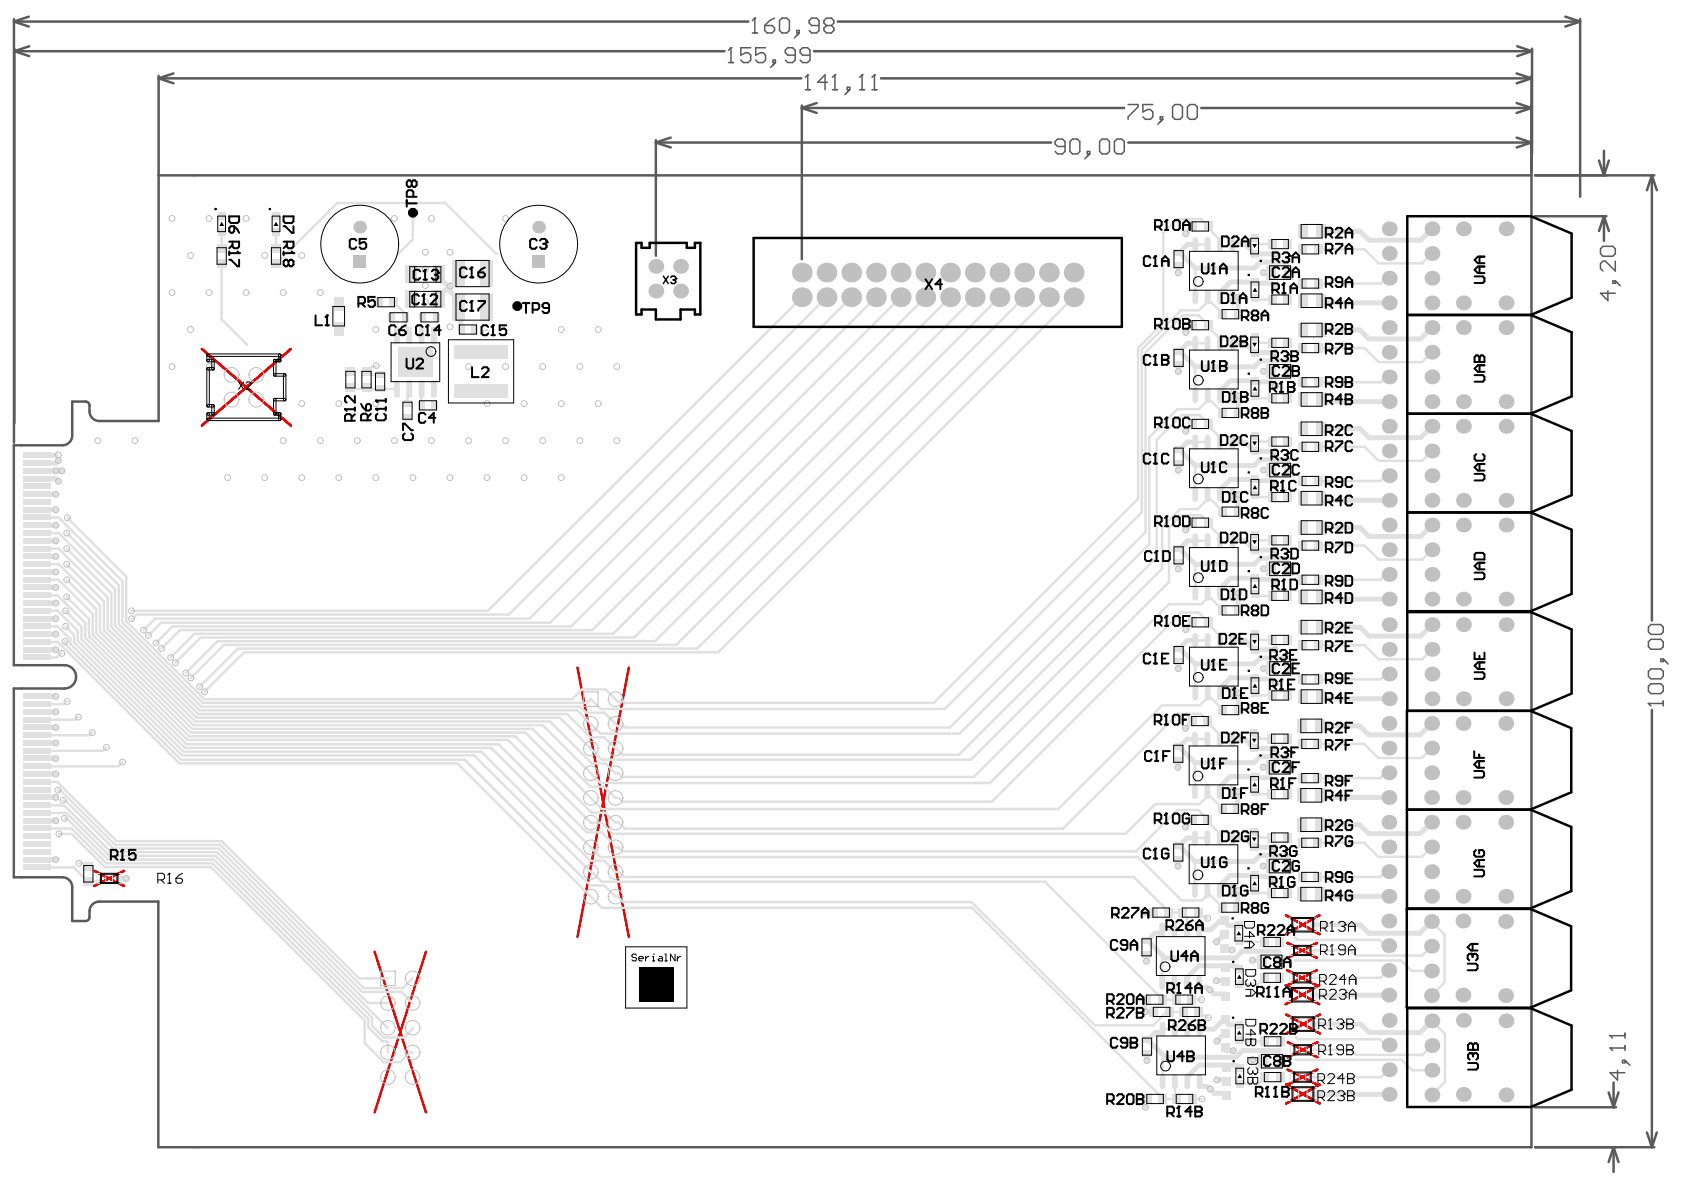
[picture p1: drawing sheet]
<svg xmlns="http://www.w3.org/2000/svg" width="297mm" height="210mm" viewBox="0 0 297 210" stroke-linecap="round" stroke-linejoin="round" font-family="sans-serif">
<g fill="none" stroke="#f00" stroke-width=".44">
<path d="M35.6 61.6l15.7 13.5M51.3 61.6l-15.7 13.5M101.9 117.8l9 47.5M110.9 117.8l-9 47.5M16.6 153.6l5.3 2.7M21.9 153.6l-5.3 2.7M66.1 167.9l9 28.3M75.1 167.9l-9 28.3M226.8 173.8l5.9 3.3M226.8 161.4l5.9 3.4M226.9 179l5.9 3.3M227 171.1l5.3 2.7"/>
<path d="M227.1 166.3l5.2 2.7M232.3 171.1l-5.3 2.7M232.3 166.3l-5.2 2.7M232.7 173.8l-5.9 3.3M232.7 161.4l-5.9 3.4M232.8 179l-5.9 3.3M226.9 191.3l5.9 3.3M227.1 188.7l5.2 2.6M227.2 183.8l5.2 2.7M232.3 188.7l-5.2 2.6M232.4 183.8l-5.2 2.7M232.8 191.3l-5.9 3.3"/>
</g>
<g fill="none" stroke="#5a5a5a" stroke-width=".44">
<path d="M2.5 3.8l2.6 .9M2.5 3.8h129.5M2.5 3.4v74.7M2.5 9l2.7 .9M2.5 9h125.3M2.5 8.6v66M5.1 2.9l-2.6 .9M5.2 8.2l-2.7 .8M28 13.8l2.6 .9M28 13.8h113.3M28 13.4v17.5M30.6 13l-2.6 .8"/>
<path d="M141.4 19l2.6 .9M141.4 19h56.9M141.4 18.6v27.1M143.6 9h126.6M144 18.2l-2.6 .8M147.8 3.8h130.9M155.4 13.8h114.7M211.9 19h58.2M267.5 18.2l2.6 .8M267.5 13l2.6 .8M267.6 8.2l2.6 .8M270.1 13.4v17.5"/>
<path d="M270.1 19l-2.6 .9M270.1 13.8l-2.6 .9M270.2 9l-2.6 .9M270.2 8.6v18.4M276.1 2.9l2.6 .9M278.7 3.8l-2.6 .9M278.7 3.4v31.3M115.7 25.1l2.6 .9M115.7 25.1h69.7M115.7 24.7v20.4M118.3 24.3l-2.6 .8M199 25.1h71.1"/>
<path d="M267.5 24.3l2.6 .8M270.1 25.1l-2.6 .9M270.7 38.1h12.7M270.8 30.9h21M282 28.3l.9 2.6M282.9 38.1l.9 2.7M282.9 38.1l-.9 2.7M282.9 26.6v4.3M282.9 38.1v4.4M283.8 28.3l-.9 2.6M291.4 30.9l.8 2.6M291.4 30.9l-.9 2.6"/>
<path d="M291.4 30.9v78.6M291.4 125.2v77.2M270.7 195.3h14.4M283.7 192.7l.9 2.6M284.6 191v4.3M285.5 192.7l-.9 2.6M290.5 199.7l.9 2.7M292.2 199.7l-.8 2.7M270.8 202.4h21M284.6 202.4l.9 2.6M284.6 202.4l-.9 2.6M284.6 202.4v4.3"/>
</g>
<g fill="none" stroke="#5a5a5a" stroke-width=".26">
<path d="M128.5 11h.9M128.9 8.4h.1M128.9 8.4v2.6M128.9 8.4l-.4 .5M132.4 8.4h-1.7v1.3l.8-.4h.5l.4 .4v.9l-.4 .4h-.9l-.4-.4M132.7 5.8h.9M133.1 3.2h.1M133.1 3.2v2.6M133.1 3.2l-.4 .4M134.9 4.5h1.3l.4 .4v.5l-.4 .4h-.9l-.4-.4zM135 8.4h-1.7v1.3l.9-.4h.4l.4 .4v.9l-.4 .4h-.9l-.4-.4M136.3 10.6h.5v.4h-.5z"/>
<path d="M136.6 3.2l-.8 .4-.9 .9M136.8 11l-.9 .9M137.5 3.6l.4-.4h.9l.4 .4v1.8l-.4 .4h-.9l-.4-.4zM140.3 9.7h-1.3l-.5-.4v-.4l.5-.5h.8l.5 .5v1.7l-.5 .4h-.8l-.5-.4M140.5 5.4h.5v.4h-.5zM141 5.8l-.9 .9M142 15.8h.9M142.5 13.2h.1M142.5 13.2v2.6M142.5 13.2l-.5 .4M142.9 9.7h-1.3l-.5-.4v-.4l.5-.5h.8l.5 .5v1.7l-.5 .4h-.8l-.5-.4M144.5 4.5h-1.3l-.5-.4v-.5l.5-.4h.8l.5 .4v1.8l-.5 .4h-.8l-.5-.4"/>
<path d="M145.8 4.5l-.5 .4v.5l.5 .4h.8l.5-.4v-.5l-.5-.4M145.8 4.5h.8M145.8 4.5l-.5-.4v-.5l.5-.4h.8l.5 .4v.5l-.5 .4M146 14.5h-1.8l1.3-1.3v2.6M146.8 15.8h.9M147.3 13.2h.1M147.3 13.2v2.6M147.3 13.2l-.5 .4M149.5 15.4h.4v.4h-.4zM149.9 15.8l-.9 .9M151.6 15.8h.9M152.1 13.2h.1"/>
<path d="M152.1 13.2v2.6M152.1 13.2l-.5 .4M153.8 15.8h.9M154.2 13.2h.1M154.2 13.2v2.6M154.2 13.2l-.4 .4M199 18.4h1.7v.5l-1.7 1.7v.4M203.3 18.4h-1.7v1.3l.9-.4h.4l.4 .4v.9l-.4 .4h-.9l-.4-.4M206.8 18.9l.5-.5h.8l.5 .5v1.7l-.5 .4h-.8l-.5-.4zM209.4 18.9l.5-.5h.9l.4 .5v1.7l-.4 .4h-.9l-.5-.4zM187.9 25.8h-1.4l-.4-.4v-.4l.4-.5h.9l.5 .5v1.7l-.5 .4h-.9l-.4-.4M188.7 25l.5-.5h.8l.5 .5v1.7l-.5 .4h-.8l-.5-.4z"/>
<path d="M191.8 26.7h.4v.4h-.4zM192.2 27.1l-.9 .9M194 25l.4-.5h.9l.4 .5v1.7l-.4 .4h-.9l-.4-.4zM196.6 25l.4-.5h.9l.4 .5v1.7l-.4 .4h-.9l-.4-.4zM204.7 20.6h.4v.4h-.4zM205.1 21l-.9 .9M282.3 43.9l.4-.4h1.8l.4 .4v.9l-.4 .4h-1.8l-.4-.4zM283.6 51.3v1.7l-1.3-1.3h2.6M284.5 49.5h.4v.5h-.4zM284.9 49.5l.9 .9M284.9 46.1v1.7l-1.7-1.7h-.5l-.4 .4v.9l.4 .4M290.8 110.6l.4-.4h1.7l.5 .4v.9l-.5 .4h-1.7l-.4-.4z"/>
<path d="M290.8 113.2l.4-.4h1.7l.5 .4v.9l-.5 .4h-1.7l-.4-.4zM290.8 118.4l.4-.4h1.7l.5 .4v.9l-.5 .4h-1.7l-.4-.4zM292.9 116.3h.5v.4h-.5zM293.4 116.3l.8 .8M290.8 124.1h.1M290.8 121l.4-.4h1.7l.5 .4v.9l-.5 .4h-1.7l-.4-.4zM290.8 124.1h2.6M290.8 124.1l.4 .4M293.4 123.7v.8M284 184.9h.1M284 182.7h.1M284 184.9h2.6"/>
<path d="M284 184.9l.4 .4M284 182.7h2.6M284 182.7l.4 .4M285.3 188.8v1.7l-1.3-1.3h2.6M286.2 187h.4v.5h-.4zM286.6 187l.9 .9M286.6 182.2v.9M286.6 184.4v.9"/>
</g>
<g fill="none" stroke="#e0e0e0" stroke-width=".44">
<path d="M213.1 39.9l-1.2-1.2h-4.3l-2.4 2.4v15.8l-4.4 4.5v26.6l-36.1 36M141.4 52.4l-55.3 55.3h-62.9M145.8 52.4l-56 56h-65.7l-.7 .7h-.2M150.2 52.4l-56.8 56.7h-66l-2.1 2.1M154.5 52.4l-57.5 57.4h-68.6l-2.2 2.3M158.9 52.4l-58.2 58.1h-70.3l-2.9 2.9M163.2 52.4l-58.7 58.7h-72.8l-3.2 3.3M167.6 52.4l-59.4 59.4h-73.9l-4.2 4.2M171.9 52.4l-60 60.1h-76.5l-4.5 4.4M176.3 52.4l-60.7 60.7h-77.2l-5.6 5.6M180.7 52.4l-61.4 61.4h-79.8l-5.8 5.8M185 52.4l-62 62h-81.1l-6.7 6.7"/>
<path d="M189.4 52.4l-62.7 62.7h-83.6l-7 6.9M208.6 55.6l-6.5 6.6v31.7l-34.6 34.4M211.4 55.6l1.7 1.7M211.5 54.8h-3.2l-6.9 6.9v28.7l-34.7 34.7M208.4 73.2l-4.4 4.4v20.7l-34.8 34.8M211.5 72.2h-3.8l-5 4.9v18.9l-33.4 33.4M211.6 73.2l1.5 1.6M208.4 90.9l-2.2 2.2v9.5l-34.4 34.4M211.3 89.8h-3.1l-3.2 3.2v7.3l-33.7 33.7M211.9 90.9l1.2 1.3M10.2 113.2l21.5 21.5h49l23.5 23.5M10.9 115.3h-.2l-.7 .7h-3.4"/>
<path d="M11.6 113.7l20.3 20.3h50l22.2 22.2h2.5l2 2M12.4 112.8v.8l19.7 19.6h51.5l20.6 20.6M13.1 113.3l19.3 19.3h52.5l19.2 19.2h2.5l2 2M13.7 113.1l18.9 18.8h54.1l17.5 17.6M15 112.5l18.1 18h56.5l14.6 14.6M15.7 112.2l17.6 17.7h57.6l13.5 13.5h2.4l1.8 1.7M16.3 112l17.3 17.2h59.1l13.5 13.5M17 111.7l16.9 16.9h60l10.2 10.2h2.5l2 1.9M17.7 111.4l16.4 16.5h61.6l10.2 10.2M18.3 111.2l16.1 16.1h62.6l7.4 7.4h2.4l1.8 1.7M19.6 110.6l15.4 15.3h65l4.1 4.2h2.5l2 1.9M20.3 110.4l14.9 14.9h66.6l4.1 4.1"/>
<path d="M20.9 112.8l13.8 13.8h64.1l7.4 7.4M21 110.1l14.5 14.5h66.8l1.1 1.1h3.2l2.4 2.4M21.6 109.8l14.2 14.2h67.8l.6-.7M22.3 109.6l13.7 13.7h64.9l1.8-1.7M213 105.3l.3 .3M213 105.5l-1.1 1.1M11.8 123.7h-.1l-.5 .5h-4.6M13.8 126.5l-.5 .4h-6.7M16.3 129.2l-.6 .5h-9.1M18.8 131.8l-.6 .6h-11.6M21.6 134.4l-.7 .8h-14.3M26.3 124.7l6.6 6.6h55l15.6 15.5h2.6l1.6 1.6"/>
<path d="M211.8 125.9l1.2 1.3M104.4 153.8l1.7 1.7h78.2M213 157.7l.2 .3M213 157.9l-1 .9h-3.6M171.4 160.1l33.7 33.7M252.5 162.5l2.3 2.3v8.5l-2.3 2.3"/>
</g>
<path d="M77.5 48.4v.5l1.5 1.5h.4M79.3 50.4h.1M79.4 50.4h.1M79.4 50.4l-1.9 1.8v.6M79.4 50.4v1l1.5 1.6v1.2l.3 .2v3.6l.1 .1M80.9 48.3v1.2l-.6 .6h-.6l-.3 .3M207.8 151.6v1.2M202 178.4l1.5 .1M215.8 167.5l1.5 .1" fill="none" stroke="#e0e0e0" stroke-width=".87"/>
<circle cx="224.1" cy="152.8" r=".44" fill="#e0e0e0"/>
<path d="M222.8 152.8h1.3" fill="none" stroke="#e0e0e0" stroke-width=".87"/>
<circle cx="222.8" cy="152.8" r=".44" fill="#e0e0e0"/>
<path d="M207.8 149.2h.2M210.8 147.8h2.2M210.8 152v5.1M211.4 142.9l1.6 1.6 .6 .7v.2l1.5 1.6v.8M213 157.1v.8M213.2 158h.4l2 2.1M221.2 146.7l1.1 1h2.1M221.3 157.2l.4 .3h2.7M232.4 148.7h8.2l2.5 2.4h7.7l1.7-1.7M245 153.7h-.6l-.9 1h-11.1" fill="none" stroke="#e0e0e0" stroke-width=".44"/>
<path d="M210.3 144.6l-1.2 1.3M210.8 147.8h-1.4l-1.4 1.4 2.8 2.8h10.4l1-1.1h5M217.3 147.8h2.3l1.6 1.7h3.6M217.3 157.1h1.1l-.1 3M224.9 155.4l-.8-.8h-2.6l-.2-.2h-4.3l-1.9 1.9v.8M232.9 157.7l.4 .4h11.4M252.5 145l-2 2h-9.1l-1.6-1.5h-6.9" fill="none" stroke="#e0e0e0" stroke-width=".87"/>
<circle cx="209.1" cy="145.9" r=".44" fill="#e0e0e0"/>
<path d="M207.8 134.2v1.2" fill="none" stroke="#e0e0e0" stroke-width=".87"/>
<circle cx="224.1" cy="135.3" r=".44" fill="#e0e0e0"/>
<path d="M222.8 135.3h1.3" fill="none" stroke="#e0e0e0" stroke-width=".87"/>
<circle cx="222.8" cy="135.3" r=".44" fill="#e0e0e0"/>
<path d="M207.8 131.8h.2M210.8 130.4h2.2M210.8 134.5v5.1M213 139.6v.9M213 127.2l.6 .5v.3l1.5 1.6v.8M221.2 129.3l1.1 1h2.1M221.3 139.7l.4 .4h2.7M232.4 131.2h8.2l2.5 2.5h7.7l1.7-1.7M245 136.3h-.6l-.9 1h-11.1M213 140.3l.2 .3h.4l2 2.1" fill="none" stroke="#e0e0e0" stroke-width=".44"/>
<path d="M210.3 127.2l-1.2 1.3M210.8 130.4h-1.4l-1.4 1.4 2.8 2.7h10.4l1-1h5M217.3 130.4h2.3l1.6 1.6h3.6M217.3 139.6h1.1l-.1 3.1M224.9 137.9l-.8-.7h-2.6l-.2-.2h-4.3l-1.9 1.8v.8M252.5 127.6l-2 2h-9.1l-1.6-1.6h-6.9M232.9 140.3l.4 .4h11.4" fill="none" stroke="#e0e0e0" stroke-width=".87"/>
<circle cx="209.1" cy="128.5" r=".44" fill="#e0e0e0"/>
<path d="M207.9 116.7l-.1 1.2M222.9 117.9h1.3" fill="none" stroke="#e0e0e0" stroke-width=".87"/>
<circle cx="222.9" cy="117.9" r=".44" fill="#e0e0e0"/>
<path d="M207.9 114.3h.2M210.8 113h2.2M210.8 117.1v5.1M211.4 108l1.7 1.7 .5 .6v.3l1.6 1.5v.9M221.3 111.9l1 1h2.1M232.5 113.8h8.2l2.5 2.5h7.6l1.8-1.8M245.1 118.9h-.6l-1 .9h-11M213 122.9l.3 .2h.3l2.1 2.1M213 122.2v.8M221.4 122.3l.3 .4h2.7" fill="none" stroke="#e0e0e0" stroke-width=".44"/>
<path d="M207.9 99.2l-.1 1.2M209.1 111.1h.1M210.3 109.8l-1.2 1.3M210.8 113h-1.4l-1.3 1.3 2.7 2.8h10.4l1.1-1h5M217.4 113h2.3l1.6 1.6h3.6M222.9 100.3h1.3M252.6 110.2l-2 2h-9.1l-1.6-1.6h-7M217.4 122.2h1.1l-.1 3M224.9 120.5l-.8-.7h-2.5l-.2-.2h-4.4l-1.8 1.8v.8M232.9 122.9l.4 .4h11.4" fill="none" stroke="#e0e0e0" stroke-width=".87"/>
<circle cx="222.9" cy="100.3" r=".44" fill="#e0e0e0"/>
<path d="M207.9 96.8h.2M210.8 95.4h2.2M210.8 99.5v5.1M213.1 92.2l.5 .5v.3l1.6 1.6v.8M221.3 94.3l1 1h2.1M232.5 96.2h8.2l2.5 2.5h7.6l1.8-1.7M213 104.6v.9M213.3 105.6h.3l2.1 2.1M221.4 104.7l.3 .4h2.7M245.1 101.3h-.6l-1 1h-11" fill="none" stroke="#e0e0e0" stroke-width=".44"/>
<path d="M207.9 81.7l-.1 1.2M209.1 93.5h.1M210.3 92.2l-1.2 1.3M210.8 95.4h-1.4l-1.3 1.4 2.7 2.7h10.4l1.1-1h5M217.4 95.4h2.3l1.6 1.6h3.6M222.9 82.9h1.3M252.6 92.6l-2 2h-9.1l-1.6-1.6h-7M217.4 104.6h1.1l-.1 3.1M224.9 102.9l-.8-.7h-2.5l-.2-.2h-4.4l-1.8 1.8v.8M232.9 105.3l.4 .4h11.4" fill="none" stroke="#e0e0e0" stroke-width=".87"/>
<circle cx="222.9" cy="82.9" r=".44" fill="#e0e0e0"/>
<path d="M207.9 79.3h.2M210.8 78h2.2M213.1 74.8l.5 .5v.3l1.6 1.6v.8M221.3 76.9l1 1h2.1M232.5 78.8h8.2l2.5 2.5h7.6l1.8-1.8M210.8 82.1v5.1M213 87.9l.3 .3h.3l2.1 2.1M213 87.2v.8M221.4 87.3l.3 .4h2.7M245.1 83.9h-.6l-1 .9h-11" fill="none" stroke="#e0e0e0" stroke-width=".44"/>
<path d="M207.9 64.3l-.1 1.2M209.1 76.1h.1M210.3 74.8l-1.2 1.3M210.8 78h-1.4l-1.3 1.3 2.7 2.8h10.4l1.1-1h5M217.4 78h2.3l1.6 1.6h3.6M222.9 65.5h1.3M252.6 75.2l-2 2h-9.1l-1.6-1.6h-7M217.4 87.2h1.1l-.1 3.1M224.9 85.5l-.8-.7h-2.5l-.2-.2h-4.4l-1.8 1.8v.8M232.9 87.9l.4 .4h11.4" fill="none" stroke="#e0e0e0" stroke-width=".87"/>
<circle cx="222.9" cy="65.5" r=".44" fill="#e0e0e0"/>
<path d="M213.1 57.3l.5 .6v.3l1.6 1.5v.9M221.3 59.5l1 1h2.1M207.9 61.9h.2M210.8 60.6h2.2M210.8 64.7v5.1M213 70.5l.3 .2h.3l2.1 2.1M213 69.8v.8M221.4 69.9l.3 .4h2.7M232.5 61.4h8.2l2.5 2.5h7.6l1.8-1.8M245.1 66.5h-.6l-1 .9h-11" fill="none" stroke="#e0e0e0" stroke-width=".44"/>
<path d="M209.1 58.6h.1M210.3 57.4l-1.2 1.2M252.6 57.8l-2 2h-9.1l-1.6-1.6h-7M252.6 40.4l-2 2h-9.1l-1.6-1.6M210.8 60.6h-1.4l-1.3 1.3 2.7 2.8h10.4l1.1-1.1h5M217.4 60.6h2.3l1.6 1.6h3.6M217.4 69.8h1.1l-.1 3M224.9 68.1l-.8-.7h-2.5l-.2-.2h-4.4l-1.8 1.8v.8M232.9 70.5l.4 .3h11.4M216.2 182.2l-1.5 1.5" fill="none" stroke="#e0e0e0" stroke-width=".87"/>
<circle cx="214.7" cy="183.7" r=".44" fill="#e0e0e0"/>
<path d="M216.1 164.7l-1.5 1.4M216.1 162.2l-.3 .3h-.8l-1.4 1.5h-2.1M216.2 179.8l-.3 .3h-.3l-1.4 1.4h-2.6M202.3 185.8v1.3M202.3 185.8h.1M202.4 193.8l-.4 .4v1.1M216.2 187.9l2 .1 .5 .4M216.2 185.2l.1 .1h1.2M216.2 180.2l.5 .6h1.9M221 186.9h1.8" fill="none" stroke="#e0e0e0" stroke-width=".87"/>
<path d="M208.7 178.6l-2.9-.1-2.4 2.4M207.2 193.5l.4 .3h-2.5M218.6 183.5l.2 .2h4.3M223.1 190l-1.2 1.2h-3.2" fill="none" stroke="#e0e0e0" stroke-width=".44"/>
<circle cx="206.3" cy="178.5" r=".22" fill="#e0e0e0"/>
<g fill="none" stroke="#e0e0e0" stroke-width=".44">
<path d="M232.5 44h8.2l2.5 2.5h7.6l1.8-1.8M208.4 73.2h3.2M213 70.6l-1.5 1.6M208.4 90.9h3.5M19.6 104.6v6M20.3 104v6.4M21 103.2v6.9M21.6 102.5v7.3M22.3 101.7v7.9M211.4 108h-3l-33.4 33.4h-65.2l-.7-.7h-.5M211.9 106.6h-5.7l-31.6 31.5h-68.7M104.2 123.3l1.7 1.8h60.8"/>
<path d="M105.9 129.4h63.4M106.2 134h65.1M108.6 123.3l.4 .4h1l.2 .3h54.5M108.6 132h.1l1.1 1.1h59.4M108.6 136.4h.5l.7 .6h62M109 128.1h1l.2 .2h57.3M211.8 125.9h-4l-20.3 20.3h-77.3l-1.1-1.1h-.5M213 123l-1.4 1.4h-6.6l-18.3 18.3h-80.5M104.2 149.5l1.7 1.7h94.9l7.6 7.6M108.6 158.2h.3l1 .9h61.4l21.8 21.8h10.3M211.4 142.9h-3.7l-7.3 7.3h-90.5l-.8-.7h-.5M213 140.5l-1.4 1.3h-7.8l-5.3 5.3h-90.4l-2-2h-1.9"/>
<path d="M208.7 178.6l.7 .7v2.2M211.5 178.5l.5 .6h.6l.3 .4h.2M228.4 169.4h18.8l1.8 1.9M228.4 165.3l.5 .5h14.4l1.1 1h.6M252.5 166.9l-1.7 1.7h-11.7l-.9-1h-7.1M202.3 183.4h.2M205.1 186v4.8M207.2 181.5h-2.1v.4l-.3 .2M207.2 190.8v2.7M210.3 193.8h1.7M216.2 190.4l-.1 .1M225.6 185.3h.1"/>
<path d="M228.5 186.9h18.7l1.9 1.9h3.5M228.5 182.9l.4 .4h14.5l1.1 1h.5M231.4 193h.1M245 188.7h-.1l-1.3 1.3h-12.5M252.6 184.4l-1.7 1.7h-11.7l-.9-.9h-7.1M252.6 180.1l2.3 2.3v8.4l-2.3 2.3"/>
</g>
<g fill="none" stroke="#e0e0e0" stroke-width=".87">
<path d="M221.3 44.8h3.6M221.4 49.7l.2 .2h2.5l.8 .8M227.3 46.2h-5l-1.1 1.1h-10.4M217 169h.1M225.6 167.8h-6.5l-1.2 1.2h-12.4l-.5-.5M252.5 162.5l-2.1 2.1h-9l-1.5-1.5M204.8 182.1h-1l-1.3 1.3 3.1 3.1h12.4l1.2-1.2h6.4M211.6 190.8l.1 .8h1.3l1.2 1.2h2M214.7 190.5h1.4M216.2 187.9h-4.7l-2.1 2.1v.8M217.1 186.5h.1M231.5 193h13.5"/>
<path d="M252.6 180.1l-2.1 2h-9l-1.5-1.5h-8.6"/>
</g>
<circle cx="20.9" cy="112.8" r=".22" fill="#e0e0e0"/>
<path d="M6.6 91.3h3.8l11.2 11.2M6.6 94h3.8l9.9 10M6.6 96.8h3.8l8.6 8.6v5.5l1.9 1.9M6.6 99.5h3.8l7.3 7.3v4.6M11.8 94l9.2 9.2M11.8 96.8l7.8 7.8M11.8 99.5l6.5 6.6v5.1M11.9 91.3l10.4 10.4M6.6 102.3h3.7l6 6v3.7M11.8 102.3l5.2 5.2v4.2M15 109.9v2.6M102.7 121.6h4.1l1.8 1.7" fill="none" stroke="#e0e0e0" stroke-width=".44"/>
<circle cx="11.4" cy="106.2" r=".22" fill="#e0e0e0"/>
<path d="M6.6 105h3.6l4.8 4.9" fill="none" stroke="#e0e0e0" stroke-width=".44"/>
<circle cx="11.8" cy="105.3" r=".22" fill="#e0e0e0"/>
<path d="M11.8 105.3l3.9 3.9v3" fill="none" stroke="#e0e0e0" stroke-width=".44"/>
<circle cx="26.3" cy="124.7" r=".22" fill="#e0e0e0"/>
<g fill="none" stroke="#e0e0e0" stroke-width=".44">
<path d="M213.1 39.9h.1M208.6 55.6h2.8M213 53v.2l-1.5 1.6M213 88l-1.7 1.8M6.6 107.7h3.5l3.6 3.6v1.8M6.6 110.5h3.6l2.2 2.3M6.6 113.2h3.6M11.5 113.2l.1 .5M11.6 107.7l2.8 2.9v2.2l11.9 11.9M11.6 110.5l1.5 1.5v1.3M6.6 137.9h3.5l10.5 10.5h18.5l24.2 24.2h5.1M10.2 139.4l.5 .1 9.6 9.5h18.5l25.3 25.3h7l1.7-1.7"/>
<path d="M6.6 146.1h6l6.2 6.2h18.7l27.5 27.5v1.4l2.4 2.5h.8l.2 .2v1.7M6.6 153h6.4l2.5 2.5h1.8l.6-.6M6.6 143.4h5.1l7.6 7.6h18.7l30.4 30.3M6.6 142l4.8 .1 8.2 8.2h18.7l26.6 26.6h3.5M10.4 147.1h2.2l5.9 5.8h18.7l27.1 27.1v4l3.4 3.4h2.9l1.7-1.8h.5M11.1 141.2l.5 .1 8.4 8.4h18.6l25.3 25.3h6.9l2 1.9M11.3 144.4l.6 .1 7.1 7.1h18.7l27.9 27.9v1.4l2.1 2.1h3.6l1.5-1.5v-.2M13.9 152.3h1.2l.5 .5M17.9 154.9h.1M104.2 158.2l2 1.9h65.2M108.6 153.8h.5l.9 .9h90l6.2 6.3M184.3 155.5l20.7 20.8"/>
<path d="M231.3 175.5h.1"/>
</g>
<path d="M207.9 46.9l-.1 1.2M217.4 43.1h2.3M222.9 48.1h1.3M20.6 154.9h.1M20.6 154.9h1.7M22.3 154.9h.1M202 160.9h1.4M202.3 176.3l-.3 .4v1.1M203.4 160.9v.1" fill="none" stroke="#e0e0e0" stroke-width=".87"/>
<circle cx="222.9" cy="48.1" r=".44" fill="#e0e0e0"/>
<path d="M213.1 39.9l.5 .6v.3l1.6 1.5v.8M207.9 44.5h.2M210.8 43.1h2.2M210.8 47.3v5.1M213 52.4v.6l.3 .3h.3l2.1 2.1M221.3 42l1 1.1h2.1M221.4 52.5l.3 .3h2.7M245.1 49.1h-.6l-1 .9h-11" fill="none" stroke="#e0e0e0" stroke-width=".44"/>
<path d="M210.3 39.9l-1.2 1.3M209.1 41.2h.1M210.8 43.1h-1.4l-1.3 1.4 2.7 2.8M217.4 52.4h1.1l-.1 3M219.7 43.1l1.6 1.7M221.4 49.7h-4.4l-1.8 1.9v.8M232.9 40.8h7M232.9 53l.4 .4h11.4" fill="none" stroke="#e0e0e0" stroke-width=".87"/>
<circle cx="210.2" cy="176.3" r=".22" fill="#e0e0e0"/>
<g fill="none" stroke="#e0e0e0" stroke-width=".44">
<path d="M72.8 37.5v4.7l-2.8 2.8M39.1 40.9v2.9M39.1 46.5v9.8l4.5 4.5M48.7 40.9v2.9M69.5 53.3l1.6 1.7v.6l.4 .4v1.5l.7 .7v1M87.6 44.7h-.1l-8.9-8.9h-19.1l-10.8 10.7M61.8 68.3l.3 .3h7.9M64.6 65.6h.1M64.7 65.6l.6 .5h1.7M66.4 64.5l-.2 .1h-.5l-1 1M72.2 68.6v1l-.3 .3v1.3M74.3 71.5h.1"/>
<path d="M74.4 68.6l-.1 2.9M202.2 165.9h.2M205 168.5v4.8M206.2 161h2.4l.7 .8v2.2M207.2 173.3v2.7l.3 .3h-2.5M207.2 164h-2.2v.3l-.3 .3M210.2 176.3h1.7M211.4 161l.5 .6h.6l.4 .4h.1M216.1 172.8l-.1 .2M218.5 166l.2 .2h4.3M223 172.5l-1.1 1.1h-3.3M225.6 167.8h.1"/>
<path d="M245 171.2h-.2l-1.3 1.3h-12.5M249 171.3h3.5"/>
</g>
<g fill="none" stroke="#e0e0e0" stroke-width=".87">
<path d="M6.6 80.3h3.2M6.6 84.4h3.2l.5 .5M6.6 87.2h3.2M6.6 89.9h3.2M6.6 92.7h3.2M6.6 95.4h3.2M6.6 98.1h3.2M6.6 83.1h.1M10.3 81.2l-.5 .5h-3.2M10.9 83.1h-4.3M6.6 100.9h3.2M6.6 103.6h3.2"/>
<path d="M6.6 106.4h3.2M6.6 109.1h3.2M6.6 111.9h3.2M6.6 114.6h3.2M6.6 122.8h3.2M6.6 125.6h3.2M6.6 128.3h3.2M6.6 131.1h3.2M6.6 133.8h3.2M6.6 136.5h3.2M6.6 144.8h3.3M6.6 140.7h3.2"/>
<path d="M6.6 151.6h3.2M202.2 168.3v1.2M202.2 169.5v.1M202.2 168.3h.1M204.7 164.6h-1l-1.3 1.3 2.6 2.6M211.5 173.3l.1 .8h1.3l1.2 1.2h2M214.6 173h1.4M216.1 162.7l.6 .5h1.8M218.6 170.9l-.5-.5-.6-.1h-6l-2.2 2.2v.8M220.9 169.4h.1M220.9 169.4h1.8M231.4 163.1h8.5"/>
<path d="M231.4 175.5h13.6"/>
</g>
<g fill="none" stroke="#c0c0c0" stroke-width=".18">
<circle cx="30.3" cy="38.5" r=".51"/>
<circle cx="36.9" cy="38.5" r=".51"/>
<circle cx="43.4" cy="38.5" r=".51"/>
<circle cx="69.6" cy="38.5" r=".51"/>
<circle cx="76.1" cy="38.5" r=".51"/>
<circle cx="89.2" cy="38.5" r=".51"/>
<circle cx="30.3" cy="51.6" r=".51"/>
<circle cx="33.6" cy="45.1" r=".51"/>
<circle cx="33.6" cy="58.1" r=".51"/>
<circle cx="36.9" cy="51.6" r=".51"/>
<circle cx="43.4" cy="51.6" r=".51"/>
<circle cx="46.7" cy="45.1" r=".51"/>
<circle cx="50" cy="51.6" r=".51"/>
<circle cx="53.2" cy="45.1" r=".51"/>
<circle cx="56.5" cy="51.6" r=".51"/>
<circle cx="66.3" cy="58.1" r=".51"/>
<circle cx="75" cy="50.4" r=".51"/>
<circle cx="75" cy="53.3" r=".51"/>
<circle cx="75" cy="47.4" r=".51"/>
<circle cx="75" cy="44.5" r=".52"/>
<circle cx="79.4" cy="44.5" r=".51"/>
<circle cx="79.4" cy="57.7" r=".51"/>
<circle cx="79.4" cy="50.4" r=".51"/>
<circle cx="99" cy="58.1" r=".51"/>
<circle cx="105.5" cy="58.1" r=".51"/>
<circle cx="209.1" cy="58.6" r=".51"/>
<circle cx="224.9" cy="44.8" r=".51"/>
<circle cx="224.9" cy="50.7" r=".51"/>
<circle cx="17.3" cy="77.7" r=".51"/>
<circle cx="23.8" cy="77.7" r=".51"/>
<circle cx="30.3" cy="64.7" r=".51"/>
<circle cx="36.9" cy="64.7" r=".51"/>
<circle cx="50" cy="77.7" r=".51"/>
<circle cx="53.2" cy="71.2" r=".51"/>
<circle cx="56.5" cy="77.7" r=".51"/>
<circle cx="59.8" cy="71.2" r=".51"/>
<circle cx="63" cy="77.7" r=".51"/>
<circle cx="66.3" cy="71.2" r=".51"/>
<circle cx="69.6" cy="77.7" r=".51"/>
<circle cx="76.1" cy="77.7" r=".51"/>
<circle cx="82.6" cy="77.7" r=".51"/>
<circle cx="82.6" cy="64.7" r=".51"/>
<circle cx="85.9" cy="71.2" r=".51"/>
<circle cx="89.2" cy="77.7" r=".51"/>
<circle cx="89.2" cy="64.7" r=".51"/>
<circle cx="92.5" cy="71.2" r=".51"/>
<circle cx="95.7" cy="77.7" r=".51"/>
<circle cx="95.7" cy="64.7" r=".51"/>
<circle cx="99" cy="71.2" r=".51"/>
<circle cx="102.3" cy="77.7" r=".51"/>
<circle cx="102.3" cy="64.7" r=".51"/>
<circle cx="105.5" cy="71.2" r=".51"/>
<circle cx="108.8" cy="77.7" r=".51"/>
<circle cx="108.8" cy="64.7" r=".51"/>
<circle cx="207.8" cy="65.5" r=".51"/>
<circle cx="209.1" cy="76.1" r=".51"/>
<circle cx="218.5" cy="69.8" r=".51"/>
<circle cx="222.9" cy="65.5" r=".51"/>
<circle cx="224.9" cy="62.2" r=".51"/>
<circle cx="224.9" cy="79.6" r=".51"/>
<circle cx="224.9" cy="68.1" r=".51"/>
<circle cx="11.8" cy="94" r=".51"/>
<circle cx="11.8" cy="96.8" r=".51"/>
<circle cx="11.8" cy="99.5" r=".51"/>
<circle cx="11.9" cy="91.3" r=".51"/>
<circle cx="40.1" cy="84.3" r=".51"/>
<circle cx="46.7" cy="84.3" r=".51"/>
<circle cx="53.2" cy="84.3" r=".51"/>
<circle cx="59.8" cy="84.3" r=".51"/>
<circle cx="66.3" cy="84.3" r=".51"/>
<circle cx="72.8" cy="84.3" r=".51"/>
<circle cx="79.4" cy="84.3" r=".51"/>
<circle cx="85.9" cy="84.3" r=".51"/>
<circle cx="92.5" cy="84.3" r=".51"/>
<circle cx="99" cy="84.3" r=".51"/>
<circle cx="207.8" cy="82.9" r=".51"/>
<circle cx="209.1" cy="93.5" r=".51"/>
<circle cx="218.5" cy="87.2" r=".51"/>
<circle cx="222.9" cy="82.9" r=".51"/>
<circle cx="224.9" cy="97" r=".51"/>
<circle cx="224.9" cy="85.5" r=".51"/>
<circle cx="10.9" cy="115.3" r=".51"/>
<circle cx="11.5" cy="113.2" r=".51"/>
<circle cx="11.6" cy="107.7" r=".51"/>
<circle cx="11.6" cy="110.5" r=".51"/>
<circle cx="11.8" cy="105.3" r=".51"/>
<circle cx="11.8" cy="102.3" r=".51"/>
<circle cx="23.2" cy="107.7" r=".51"/>
<circle cx="23.2" cy="109.1" r=".51"/>
<circle cx="25.3" cy="111.2" r=".51"/>
<circle cx="26.2" cy="112.1" r=".51"/>
<circle cx="27.5" cy="113.4" r=".51"/>
<circle cx="28.5" cy="114.4" r=".51"/>
<circle cx="30.1" cy="116" r=".51"/>
<circle cx="30.9" cy="116.9" r=".51"/>
<circle cx="32.8" cy="118.7" r=".51"/>
<circle cx="33.7" cy="119.6" r=".51"/>
<circle cx="207.8" cy="100.4" r=".51"/>
<circle cx="207.8" cy="117.9" r=".51"/>
<circle cx="209.1" cy="111.1" r=".51"/>
<circle cx="218.5" cy="104.6" r=".51"/>
<circle cx="222.9" cy="100.3" r=".51"/>
<circle cx="222.9" cy="117.9" r=".51"/>
<circle cx="224.9" cy="114.6" r=".51"/>
<circle cx="224.9" cy="102.9" r=".51"/>
<circle cx="11.8" cy="123.7" r=".51"/>
<circle cx="13.8" cy="126.5" r=".51"/>
<circle cx="16.3" cy="129.2" r=".51"/>
<circle cx="18.8" cy="131.8" r=".51"/>
<circle cx="21.6" cy="134.4" r=".51"/>
<circle cx="35.2" cy="121.1" r=".51"/>
<circle cx="36.1" cy="122" r=".51"/>
<circle cx="207.8" cy="135.4" r=".51"/>
<circle cx="209.1" cy="128.5" r=".51"/>
<circle cx="218.4" cy="139.6" r=".51"/>
<circle cx="218.5" cy="122.2" r=".51"/>
<circle cx="222.8" cy="135.3" r=".51"/>
<circle cx="224.8" cy="132" r=".51"/>
<circle cx="224.9" cy="137.9" r=".51"/>
<circle cx="224.9" cy="120.5" r=".51"/>
<circle cx="207.8" cy="152.8" r=".51"/>
<circle cx="209.1" cy="145.9" r=".51"/>
<circle cx="218.4" cy="157.1" r=".51"/>
<circle cx="222.8" cy="152.8" r=".51"/>
<circle cx="224.8" cy="149.5" r=".51"/>
<circle cx="224.9" cy="155.4" r=".51"/>
<circle cx="202" cy="178.4" r=".51"/>
<circle cx="213.1" cy="179.5" r=".51"/>
<circle cx="217.3" cy="167.6" r=".51"/>
<circle cx="202" cy="195.3" r=".51"/>
<circle cx="202.3" cy="187.1" r=".51"/>
<circle cx="212" cy="193.8" r=".51"/>
<circle cx="213.5" cy="192.1" r=".51"/>
<circle cx="214.7" cy="183.7" r=".51"/>
<circle cx="214.7" cy="190.5" r=".51"/>
<circle cx="217.5" cy="185.3" r=".51"/>
<circle cx="221" cy="186.9" r=".51"/>
</g>
<g fill="#c0c0c0">
<circle cx="75.2" cy="62.9" r=".39"/>
<circle cx="71.4" cy="64.8" r=".39"/>
<circle cx="71.4" cy="62.9" r=".39"/>
<circle cx="73.3" cy="64.8" r=".39"/>
<circle cx="73.3" cy="62.9" r=".39"/>
<circle cx="75.2" cy="64.8" r=".39"/>
</g>
<g fill="none" stroke="#c0c0c0" stroke-width=".18">
<path d="M102.9 136.4h.1M102.9 136.4a1.29 1.29 0 0 0 1.3 1.3 1.29 1.29 0 0 0 1.3-1.3M102.9 136.4a1.29 1.29 0 0 1 1.3-1.3 1.29 1.29 0 0 1 1.3 1.3M105.5 136.4h.1M102.9 140.7h.1M102.9 140.7a1.29 1.29 0 0 0 1.3 1.3 1.29 1.29 0 0 0 1.3-1.3M102.9 140.7a1.29 1.29 0 0 1 1.3-1.2 1.29 1.29 0 0 1 1.3 1.2M102.9 158.2h.1M102.9 158.2a1.29 1.29 0 0 0 1.3 1.2 1.29 1.29 0 0 0 1.3-1.2M102.9 158.2a1.29 1.29 0 0 1 1.3-1.3 1.29 1.29 0 0 1 1.3 1.3M102.9 153.8h.1M102.9 153.8a1.29 1.29 0 0 0 1.3 1.3 1.29 1.29 0 0 0 1.3-1.3"/>
<path d="M102.9 153.8a1.29 1.29 0 0 1 1.3-1.3 1.29 1.29 0 0 1 1.3 1.3M105.5 140.7h.1M105.5 158.2h.1M105.5 153.8h.1M107.3 158.2h.1M107.3 158.2a1.29 1.29 0 0 0 1.3 1.2 1.29 1.29 0 0 0 1.3-1.2M107.3 158.2a1.29 1.29 0 0 1 1.3-1.3 1.29 1.29 0 0 1 1.3 1.3M107.3 153.8h.1M107.3 153.8a1.29 1.29 0 0 0 1.3 1.3 1.29 1.29 0 0 0 1.3-1.3M107.3 153.8a1.29 1.29 0 0 1 1.3-1.3 1.29 1.29 0 0 1 1.3 1.3M107.3 149.5h.1M107.3 149.5a1.29 1.29 0 0 0 1.3 1.2 1.29 1.29 0 0 0 1.3-1.2"/>
<path d="M107.3 149.5a1.29 1.29 0 0 1 1.3-1.3 1.29 1.29 0 0 1 1.3 1.3M109.9 158.2h.1M109.9 153.8h.1M109.9 149.5h.1M67.1 176.9h.1M67.1 176.9a1.29 1.29 0 0 0 1.3 1.3 1.29 1.29 0 0 0 1.3-1.3M67.1 176.9a1.29 1.29 0 0 1 1.3-1.3 1.29 1.29 0 0 1 1.3 1.3M67.1 171.3h2.6v2.6h-2.6zM69.7 176.9h.1M71.5 172.6h.1M71.5 172.6a1.29 1.29 0 0 0 1.3 1.3 1.29 1.29 0 0 0 1.3-1.3M71.5 172.6a1.29 1.29 0 0 1 1.3-1.3 1.29 1.29 0 0 1 1.3 1.3"/>
<path d="M71.5 176.9h.1M71.5 176.9a1.29 1.29 0 0 0 1.3 1.3 1.29 1.29 0 0 0 1.3-1.3M71.5 176.9a1.29 1.29 0 0 1 1.3-1.3 1.29 1.29 0 0 1 1.3 1.3M74.1 172.6h.1M74.1 176.9h.1M67.1 185.6h.1M67.1 185.6a1.29 1.29 0 0 0 1.3 1.3 1.29 1.29 0 0 0 1.3-1.3M67.1 185.6a1.29 1.29 0 0 1 1.3-1.2 1.29 1.29 0 0 1 1.3 1.2M67.1 181.3h.1M67.1 181.3a1.29 1.29 0 0 0 1.3 1.3 1.29 1.29 0 0 0 1.3-1.3M67.1 181.3a1.29 1.29 0 0 1 1.3-1.3 1.29 1.29 0 0 1 1.3 1.3M67.1 190h.1"/>
<path d="M67.1 190a1.29 1.29 0 0 0 1.3 1.3 1.29 1.29 0 0 0 1.3-1.3M67.1 190a1.29 1.29 0 0 1 1.3-1.3 1.29 1.29 0 0 1 1.3 1.3M69.7 185.6h.1M69.7 181.3h.1M69.7 190h.1M71.5 190h.1M71.5 190a1.29 1.29 0 0 0 1.3 1.3 1.29 1.29 0 0 0 1.3-1.3M71.5 190a1.29 1.29 0 0 1 1.3-1.3 1.29 1.29 0 0 1 1.3 1.3M71.5 181.3h.1M71.5 181.3a1.29 1.29 0 0 0 1.3 1.3 1.29 1.29 0 0 0 1.3-1.3M71.5 181.3a1.29 1.29 0 0 1 1.3-1.3 1.29 1.29 0 0 1 1.3 1.3M71.5 185.6h.1"/>
<path d="M71.5 185.6a1.29 1.29 0 0 0 1.3 1.3 1.29 1.29 0 0 0 1.3-1.3M71.5 185.6a1.29 1.29 0 0 1 1.3-1.2 1.29 1.29 0 0 1 1.3 1.2M74.1 190h.1M74.1 181.3h.1M74.1 185.6h.1"/>
<circle cx="85.7" cy="58.7" r=".51"/>
<circle cx="207.8" cy="48.1" r=".51"/>
<circle cx="209.1" cy="41.2" r=".51"/>
<circle cx="218.5" cy="52.4" r=".52"/>
<circle cx="222.9" cy="48.1" r=".51"/>
<circle cx="66.4" cy="64.5" r=".51"/>
<circle cx="9.8" cy="95.4" r=".51"/>
<circle cx="9.8" cy="89.9" r=".51"/>
<circle cx="9.8" cy="87.2" r=".51"/>
<circle cx="9.8" cy="98.1" r=".51"/>
<circle cx="9.8" cy="83.1" r=".51"/>
<circle cx="9.8" cy="92.7" r=".51"/>
<circle cx="10.3" cy="80.2" r=".51"/>
<circle cx="10.3" cy="84.9" r=".51"/>
<circle cx="10.3" cy="81.2" r=".51"/>
<circle cx="10.9" cy="83.1" r=".51"/>
<circle cx="9.8" cy="114.6" r=".51"/>
<circle cx="9.8" cy="100.9" r=".51"/>
<circle cx="9.8" cy="106.4" r=".51"/>
<circle cx="9.8" cy="109.1" r=".51"/>
<circle cx="9.8" cy="103.6" r=".51"/>
<circle cx="9.8" cy="111.9" r=".51"/>
<circle cx="9.8" cy="128.3" r=".51"/>
<circle cx="9.8" cy="136.5" r=".51"/>
<circle cx="9.8" cy="133.8" r=".51"/>
<circle cx="9.8" cy="125.6" r=".51"/>
<circle cx="9.8" cy="131.1" r=".51"/>
<circle cx="9.8" cy="122.8" r=".51"/>
<circle cx="10.2" cy="139.4" r=".51"/>
<circle cx="9.8" cy="140.7" r=".51"/>
<circle cx="9.8" cy="144.8" r=".51"/>
<circle cx="9.8" cy="151.6" r=".51"/>
<circle cx="10.4" cy="147.1" r=".51"/>
<circle cx="11.1" cy="141.2" r=".51"/>
<circle cx="11.3" cy="144.4" r=".51"/>
<circle cx="13.9" cy="152.3" r=".51"/>
<circle cx="22.3" cy="154.9" r=".51"/>
<circle cx="202" cy="160.9" r=".51"/>
<circle cx="202.2" cy="169.6" r=".51"/>
<circle cx="211.9" cy="176.3" r=".51"/>
<circle cx="213" cy="162" r=".51"/>
<circle cx="213.4" cy="174.6" r=".51"/>
<circle cx="214.6" cy="166.1" r=".51"/>
<circle cx="214.6" cy="173" r=".51"/>
<circle cx="220.9" cy="169.4" r=".51"/>
</g>
<g fill="#c0c0c0">
<circle cx="245" cy="175.5" r="1.31"/>
<circle cx="245" cy="171.2" r="1.31"/>
<circle cx="245" cy="162.5" r="1.31"/>
</g>
<g fill="none" stroke="#c0c0c0" stroke-width=".18">
<path d="M39.5 70.5h.1M39.5 70.5a1.31 1.31 0 0 0 1.3 1.3 1.31 1.31 0 0 0 1.3-1.3M39.5 70.5a1.31 1.31 0 0 1 1.3-1.3 1.31 1.31 0 0 1 1.3 1.3M39.5 66.1h.1M39.5 66.1a1.31 1.31 0 0 0 1.3 1.3 1.31 1.31 0 0 0 1.3-1.3M39.5 66.1a1.31 1.31 0 0 1 1.3-1.3 1.31 1.31 0 0 1 1.3 1.3M42.1 70.5h.1M42.1 66.1h.1M43.9 70.5h.1M43.9 70.5a1.31 1.31 0 0 0 1.3 1.3 1.31 1.31 0 0 0 1.3-1.3M43.9 70.5a1.31 1.31 0 0 1 1.3-1.3 1.31 1.31 0 0 1 1.3 1.3M43.9 66.1h.1"/>
<path d="M43.9 66.1a1.31 1.31 0 0 0 1.3 1.3 1.31 1.31 0 0 0 1.3-1.3M43.9 66.1a1.31 1.31 0 0 1 1.3-1.3 1.31 1.31 0 0 1 1.3 1.3M46.5 70.5h.1M46.5 66.1h.1M102.9 132h.1M102.9 132a1.29 1.29 0 0 0 1.3 1.3 1.29 1.29 0 0 0 1.3-1.3M102.9 132a1.29 1.29 0 0 1 1.3-1.2 1.29 1.29 0 0 1 1.3 1.2M102.9 127.7h.1M102.9 127.7a1.29 1.29 0 0 0 1.3 1.3 1.29 1.29 0 0 0 1.3-1.3M102.9 127.7a1.29 1.29 0 0 1 1.3-1.3 1.29 1.29 0 0 1 1.3 1.3M102.9 122h2.6v2.6h-2.6zM105.5 132h.1"/>
<path d="M105.5 127.7h.1M107.3 136.4h.1M107.3 136.4a1.29 1.29 0 0 0 1.3 1.3 1.29 1.29 0 0 0 1.3-1.3M107.3 136.4a1.29 1.29 0 0 1 1.3-1.3 1.29 1.29 0 0 1 1.3 1.3M107.3 132h.1M107.3 132a1.29 1.29 0 0 0 1.3 1.3 1.29 1.29 0 0 0 1.3-1.3M107.3 132a1.29 1.29 0 0 1 1.3-1.2 1.29 1.29 0 0 1 1.3 1.2M107.3 127.7h.1M107.3 127.7a1.29 1.29 0 0 0 1.3 1.3 1.29 1.29 0 0 0 1.3-1.3M107.3 127.7a1.29 1.29 0 0 1 1.3-1.3 1.29 1.29 0 0 1 1.3 1.3M107.3 123.3h.1M107.3 123.3a1.29 1.29 0 0 0 1.3 1.3 1.29 1.29 0 0 0 1.3-1.3"/>
<path d="M107.3 123.3a1.29 1.29 0 0 1 1.3-1.3 1.29 1.29 0 0 1 1.3 1.3M109.9 136.4h.1M109.9 132h.1M109.9 127.7h.1M109.9 123.3h.1M102.9 149.5h.1M102.9 149.5a1.29 1.29 0 0 0 1.3 1.2 1.29 1.29 0 0 0 1.3-1.2M102.9 149.5a1.29 1.29 0 0 1 1.3-1.3 1.29 1.29 0 0 1 1.3 1.3M102.9 145.1h.1M102.9 145.1a1.29 1.29 0 0 0 1.3 1.3 1.29 1.29 0 0 0 1.3-1.3M102.9 145.1a1.29 1.29 0 0 1 1.3-1.3 1.29 1.29 0 0 1 1.3 1.3M105.5 149.5h.1"/>
<path d="M105.5 145.1h.1M107.3 145.1h.1M107.3 145.1a1.29 1.29 0 0 0 1.3 1.3 1.29 1.29 0 0 0 1.3-1.3M107.3 145.1a1.29 1.29 0 0 1 1.3-1.3 1.29 1.29 0 0 1 1.3 1.3M107.3 140.7h.1M107.3 140.7a1.29 1.29 0 0 0 1.3 1.3 1.29 1.29 0 0 0 1.3-1.3M107.3 140.7a1.29 1.29 0 0 1 1.3-1.2 1.29 1.29 0 0 1 1.3 1.2M109.9 145.1h.1M109.9 140.7h.1"/>
</g>
<g fill="#c0c0c0">
<circle cx="63.5" cy="40.1" r="1.12"/>
<circle cx="150.2" cy="52.4" r="1.74"/>
<circle cx="163.2" cy="52.4" r="1.74"/>
<circle cx="176.3" cy="52.4" r="1.74"/>
<circle cx="185" cy="52.4" r="1.74"/>
<circle cx="189.4" cy="52.4" r="1.74"/>
<circle cx="95" cy="40.1" r="1.12"/>
<circle cx="115.7" cy="47" r="1.31"/>
<circle cx="115.7" cy="51.3" r="1.31"/>
<circle cx="120" cy="47" r="1.31"/>
<circle cx="120" cy="51.3" r="1.31"/>
<circle cx="141.4" cy="52.4" r="1.74"/>
<circle cx="141.4" cy="48.1" r="1.74"/>
<circle cx="145.8" cy="52.4" r="1.74"/>
<circle cx="145.8" cy="48.1" r="1.74"/>
<circle cx="150.2" cy="48.1" r="1.74"/>
<circle cx="154.5" cy="52.4" r="1.74"/>
<circle cx="154.5" cy="48.1" r="1.74"/>
<circle cx="158.9" cy="52.4" r="1.74"/>
<circle cx="158.9" cy="48.1" r="1.74"/>
<circle cx="163.2" cy="48.1" r="1.74"/>
<circle cx="167.6" cy="52.4" r="1.74"/>
<circle cx="167.6" cy="48.1" r="1.74"/>
<circle cx="171.9" cy="52.4" r="1.74"/>
<circle cx="171.9" cy="48.1" r="1.74"/>
<circle cx="176.3" cy="48.1" r="1.74"/>
<circle cx="180.7" cy="52.4" r="1.74"/>
<circle cx="180.7" cy="48.1" r="1.74"/>
<circle cx="185" cy="48.1" r="1.74"/>
<circle cx="189.4" cy="48.1" r="1.74"/>
<circle cx="245" cy="166.8" r="1.31"/>
<circle cx="245" cy="158.1" r="1.31"/>
<circle cx="245" cy="149.4" r="1.31"/>
<circle cx="245" cy="127.6" r="1.31"/>
<circle cx="245" cy="145" r="1.31"/>
<circle cx="245" cy="132" r="1.31"/>
<circle cx="245" cy="153.7" r="1.31"/>
<circle cx="245" cy="136.3" r="1.31"/>
<circle cx="245" cy="140.7" r="1.31"/>
<circle cx="245" cy="184.3" r="1.31"/>
<circle cx="245" cy="180" r="1.31"/>
<circle cx="245" cy="188.7" r="1.31"/>
<circle cx="245" cy="193" r="1.31"/>
<circle cx="252.5" cy="175.6" r="1.31"/>
<circle cx="252.5" cy="171.3" r="1.31"/>
<circle cx="252.5" cy="162.5" r="1.31"/>
<circle cx="265.7" cy="193.1" r="1.31"/>
<circle cx="252.6" cy="193.1" r="1.31"/>
<circle cx="258.1" cy="193" r="1.31"/>
<circle cx="252.6" cy="188.8" r="1.31"/>
<circle cx="252.6" cy="184.4" r="1.31"/>
<circle cx="252.6" cy="180.1" r="1.31"/>
<circle cx="265.7" cy="180.1" r="1.31"/>
<circle cx="258.1" cy="180" r="1.31"/>
<circle cx="265.6" cy="175.6" r="1.31"/>
<circle cx="258" cy="175.5" r="1.31"/>
<circle cx="252.5" cy="166.9" r="1.31"/>
<circle cx="265.6" cy="162.5" r="1.31"/>
<circle cx="258" cy="162.5" r="1.31"/>
<circle cx="258.1" cy="158.1" r="1.31"/>
<circle cx="252.5" cy="158.1" r="1.31"/>
<circle cx="265.6" cy="158.1" r="1.31"/>
<circle cx="252.5" cy="153.7" r="1.31"/>
<circle cx="252.5" cy="149.4" r="1.31"/>
<circle cx="258.1" cy="145" r="1.31"/>
<circle cx="252.5" cy="145" r="1.31"/>
<circle cx="265.6" cy="145" r="1.31"/>
<circle cx="258.1" cy="140.7" r="1.31"/>
<circle cx="252.5" cy="140.7" r="1.31"/>
<circle cx="265.6" cy="140.7" r="1.31"/>
<circle cx="252.5" cy="136.3" r="1.31"/>
<circle cx="252.5" cy="132" r="1.31"/>
<circle cx="258.1" cy="127.6" r="1.31"/>
<circle cx="252.5" cy="127.6" r="1.31"/>
<circle cx="265.6" cy="127.6" r="1.31"/>
<circle cx="265.7" cy="123.3" r="1.31"/>
<circle cx="252.6" cy="123.3" r="1.31"/>
<circle cx="258.1" cy="123.3" r="1.31"/>
<circle cx="245.1" cy="123.3" r="1.31"/>
<circle cx="252.6" cy="118.9" r="1.31"/>
<circle cx="245.1" cy="118.9" r="1.31"/>
<circle cx="245.1" cy="114.5" r="1.31"/>
<circle cx="245.1" cy="110.2" r="1.31"/>
<circle cx="245.1" cy="105.7" r="1.31"/>
<circle cx="245.1" cy="101.3" r="1.31"/>
<circle cx="252.6" cy="101.3" r="1.31"/>
<circle cx="245.1" cy="97" r="1.31"/>
<circle cx="245.1" cy="92.6" r="1.31"/>
<circle cx="252.6" cy="92.6" r="1.31"/>
<circle cx="245.1" cy="88.3" r="1.31"/>
<circle cx="252.6" cy="88.3" r="1.31"/>
<circle cx="245.1" cy="83.9" r="1.31"/>
<circle cx="252.6" cy="83.9" r="1.31"/>
<circle cx="245.1" cy="79.5" r="1.31"/>
<circle cx="252.6" cy="79.5" r="1.31"/>
<circle cx="245.1" cy="75.2" r="1.31"/>
<circle cx="252.6" cy="75.2" r="1.31"/>
<circle cx="245.1" cy="70.8" r="1.31"/>
<circle cx="245.1" cy="66.5" r="1.31"/>
<circle cx="245.1" cy="62.1" r="1.31"/>
<circle cx="252.6" cy="62.1" r="1.31"/>
<circle cx="245.1" cy="57.8" r="1.31"/>
<circle cx="245.1" cy="53.4" r="1.31"/>
<circle cx="252.6" cy="53.4" r="1.31"/>
<circle cx="245.1" cy="49.1" r="1.31"/>
<circle cx="252.6" cy="49.1" r="1.31"/>
<circle cx="245.1" cy="44.7" r="1.31"/>
<circle cx="252.6" cy="44.7" r="1.31"/>
<circle cx="245.1" cy="40.4" r="1.31"/>
<circle cx="252.6" cy="40.4" r="1.31"/>
<circle cx="252.6" cy="114.5" r="1.31"/>
<circle cx="252.6" cy="110.2" r="1.31"/>
<circle cx="265.7" cy="110.2" r="1.31"/>
<circle cx="258.1" cy="110.2" r="1.31"/>
<circle cx="258.1" cy="105.7" r="1.31"/>
<circle cx="252.6" cy="105.7" r="1.31"/>
<circle cx="265.7" cy="105.7" r="1.31"/>
<circle cx="252.6" cy="97" r="1.31"/>
<circle cx="258.1" cy="92.6" r="1.31"/>
<circle cx="265.7" cy="92.6" r="1.31"/>
<circle cx="258.1" cy="88.3" r="1.31"/>
<circle cx="265.7" cy="88.3" r="1.31"/>
<circle cx="258.1" cy="75.2" r="1.31"/>
<circle cx="265.7" cy="75.2" r="1.31"/>
<circle cx="258.1" cy="70.8" r="1.31"/>
<circle cx="252.6" cy="70.8" r="1.31"/>
<circle cx="265.7" cy="70.8" r="1.31"/>
<circle cx="252.6" cy="66.5" r="1.31"/>
<circle cx="258.1" cy="57.8" r="1.31"/>
<circle cx="252.6" cy="57.8" r="1.31"/>
<circle cx="265.7" cy="57.8" r="1.31"/>
<circle cx="265.7" cy="53.4" r="1.31"/>
<circle cx="258.1" cy="53.4" r="1.31"/>
<circle cx="265.7" cy="40.4" r="1.31"/>
<circle cx="258.1" cy="40.4" r="1.31"/>
</g>
<g fill="#c0c0c0">
<path d="M62.3 44.9h2.3v2.3h-2.3z" fill-rule="evenodd"/>
<path d="M93.9 44.9h2.2v2.3h-2.2z" fill-rule="evenodd"/>
</g>
<g fill="#e0e0e0">
<path d="M215.4 181.6h1.4v1.4h-1.4z" fill-rule="evenodd"/>
<path d="M215.4 179.1h1.4v1.4h-1.4z" fill-rule="evenodd"/>
<path d="M215.4 184h1.4v1.5h-1.4z" fill-rule="evenodd"/>
<path d="M215.5 172.5h1.5v1.4h-1.5z" fill-rule="evenodd"/>
<path d="M215.5 170h1.5v1.4h-1.5z" fill-rule="evenodd"/>
<path d="M215.5 175h1.5v1.4h-1.5z" fill-rule="evenodd"/>
<path d="M215.2 164.1h1.5v1.5h-1.5z" fill-rule="evenodd"/>
<path d="M215.2 161.7h1.5v1.4h-1.5z" fill-rule="evenodd"/>
<path d="M215.2 166.6h1.5v1.5h-1.5z" fill-rule="evenodd"/>
<path d="M215.6 190h1.4v1.5h-1.4z" fill-rule="evenodd"/>
<path d="M215.6 187.6h1.4v1.4h-1.4z" fill-rule="evenodd"/>
<path d="M215.6 192.5h1.4v1.5h-1.4z" fill-rule="evenodd"/>
<path d="M215.5 172.5h1.5v1.4h-1.5z" fill-rule="evenodd"/>
<path d="M215.5 170h1.5v1.4h-1.5z" fill-rule="evenodd"/>
<path d="M215.5 175h1.5v1.4h-1.5z" fill-rule="evenodd"/>
<path d="M215.6 192.5h1.4v1.5h-1.4z" fill-rule="evenodd"/>
<path d="M215.6 187.6h1.4v1.4h-1.4z" fill-rule="evenodd"/>
<path d="M215.6 190h1.4v1.5h-1.4z" fill-rule="evenodd"/>
<path d="M215.2 164.1h1.5v1.5h-1.5z" fill-rule="evenodd"/>
<path d="M215.2 161.7h1.5v1.4h-1.5z" fill-rule="evenodd"/>
<path d="M215.2 166.6h1.5v1.5h-1.5z" fill-rule="evenodd"/>
<path d="M215.4 184h1.4v1.5h-1.4z" fill-rule="evenodd"/>
<path d="M215.4 179.1h1.4v1.4h-1.4z" fill-rule="evenodd"/>
<path d="M215.4 181.6h1.4v1.4h-1.4z" fill-rule="evenodd"/>
<path d="M70.3 61.3h6v5.2h-6z" fill-rule="evenodd"/>
<path d="M69.7 67.1h.6l.2 .3v2.4l-.2 .3h-.6l-.2-.3v-2.4z" fill-rule="evenodd"/>
<path d="M71.9 67.1h.5l.3 .3v2.4l-.3 .3h-.5l-.2-.3v-2.4z" fill-rule="evenodd"/>
<path d="M74.1 67.1h.5l.3 .3v2.4l-.3 .3h-.5l-.3-.3v-2.4z" fill-rule="evenodd"/>
<path d="M76.3 67.1h.5l.3 .3v2.4l-.3 .3h-.5l-.3-.3v-2.4z" fill-rule="evenodd"/>
<path d="M69.5 57.9l.2-.2h.6l.2 .2v2.5l-.2 .3h-.6l-.2-.3z" fill-rule="evenodd"/>
<path d="M71.7 57.9l.2-.2h.5l.3 .2v2.5l-.3 .3h-.5l-.2-.3z" fill-rule="evenodd"/>
<path d="M73.8 57.9l.3-.2h.5l.3 .2v2.5l-.3 .3h-.5l-.3-.3z" fill-rule="evenodd"/>
<path d="M76 57.9l.3-.2h.5l.3 .2v2.5l-.3 .3h-.5l-.3-.3z" fill-rule="evenodd"/>
<path d="M68.7 52.4h1.6v1.8h-1.6z" fill-rule="evenodd"/>
<path d="M66 52.4h1.5v1.8h-1.5z" fill-rule="evenodd"/>
</g>
<g fill="#e0e0e0">
<path d="M70.3 67.1v.3zM70.3 67.1l.2 .3h-.2z"/>
<path d="M69.5 67.4h.2zM69.5 67.2l.2-.1v.3h-.2z"/>
<path d="M69.7 69.8v.3zM69.5 69.8h.2v.3z"/>
<path d="M70.3 69.8h.2zM70.3 69.8h.2l-.2 .3z"/>
<path d="M72.4 67.1v.3zM72.4 67.1l.3 .3h-.3z"/>
<path d="M71.7 67.4h.2zM71.7 67.2l.2-.1v.3h-.2z"/>
<path d="M71.9 69.8v.3zM71.7 69.8h.2v.3z"/>
<path d="M72.4 69.8h.3zM72.4 69.8h.3l-.3 .3z"/>
<path d="M74.6 67.1v.3zM74.6 67.1l.3 .3h-.3z"/>
<path d="M73.8 67.4h.3zM73.9 67.2l.2-.1v.3h-.3z"/>
<path d="M74.1 69.8v.3zM73.8 69.8h.3v.3z"/>
<path d="M74.6 69.8h.3zM74.6 69.8h.3l-.3 .3z"/>
<path d="M76.8 67.1v.3zM76.8 67.1l.3 .3h-.3z"/>
<path d="M76 67.4h.3zM76.1 67.2l.2-.1v.3h-.3z"/>
<path d="M76.3 69.8v.3zM76 69.8h.3v.3z"/>
<path d="M76.8 69.8h.3zM76.8 69.8h.3l-.3 .3z"/>
<path d="M70.3 57.7v.2zM70.3 57.7l.2 .2h-.2z"/>
<path d="M69.5 57.9h.2zM69.5 57.8l.2-.1v.2h-.2z"/>
<path d="M69.7 60.4v.3zM69.5 60.4h.2v.3z"/>
<path d="M70.3 60.4h.2zM70.3 60.4h.2l-.2 .3z"/>
<path d="M72.4 57.7v.2zM72.4 57.7l.3 .2h-.3z"/>
<path d="M71.7 57.9h.2zM71.7 57.8l.2-.1v.2h-.2z"/>
<path d="M71.9 60.4v.3zM71.7 60.4h.2v.3z"/>
<path d="M72.4 60.4h.3zM72.4 60.4h.3l-.3 .3z"/>
<path d="M74.6 57.7v.2zM74.6 57.7l.3 .2h-.3z"/>
<path d="M73.8 57.9h.3zM73.9 57.8l.2-.1v.2h-.3z"/>
<path d="M74.1 60.4v.3zM73.8 60.4h.3v.3z"/>
<path d="M74.6 60.4h.3zM74.6 60.4h.3l-.3 .3z"/>
<path d="M76.8 57.7v.2zM76.8 57.7l.3 .2h-.3z"/>
<path d="M76 57.9h.3zM76.1 57.8l.2-.1v.2h-.3z"/>
<path d="M76.3 60.4v.3zM76 60.4h.3v.3z"/>
<path d="M76.8 60.4h.3zM76.8 60.4h.3l-.3 .3z"/>
</g>
<g fill="none" stroke="#e0e0e0" stroke-width="1">
<path d="M210.8 42.3v1.6M210.8 51.6v1.6M210.8 59.7v1.7M213 42.3v1.6M213 51.6v1.6M213 59.7v1.7M215.2 42.3v1.6M215.2 51.6v1.6M215.2 59.7v1.7M217.4 42.3v1.6M217.4 51.6v1.6M217.4 59.7v1.7"/>
<path d="M210.8 69v1.6M210.8 77.2v1.6M213 69v1.6M213 77.2v1.6M215.2 69v1.6M215.2 77.2v1.6M217.4 69v1.6M217.4 77.2v1.6M210.8 86.4v1.6M210.8 94.6v1.6M213 86.4v1.6M213 94.6v1.6"/>
<path d="M215.2 86.4v1.6M215.2 94.6v1.6M217.4 86.4v1.6M217.4 94.6v1.6M210.8 103.8v1.7M210.8 112.1v1.7M213 103.8v1.7M213 112.1v1.7M215.2 103.8v1.7M215.2 112.1v1.7M217.4 103.8v1.7M217.4 112.1v1.7"/>
<path d="M210.8 129.6v1.6M210.8 138.8v1.7M210.8 121.4v1.6M213 129.6v1.6M213 138.8v1.7M213 121.4v1.6M215.1 129.6v1.6M215.1 138.8v1.7M215.2 121.4v1.6M217.3 129.6v1.6M217.3 138.8v1.7M217.4 121.4v1.6"/>
<path d="M210.8 147v1.6M210.8 156.3v1.6M213 147v1.6M213 156.3v1.6M215.1 147v1.6M215.1 156.3v1.6M217.3 147v1.6M217.3 156.3v1.6M205 163.2v1.6M205 172.5v1.6M207.2 163.2v1.6M207.2 172.5v1.6"/>
<path d="M209.3 163.2v1.6M209.3 172.5v1.6M211.5 163.2v1.6M211.5 172.5v1.6M205.1 180.7v1.6M205.1 190v1.6M207.2 180.7v1.6M207.2 190v1.6M209.4 180.7v1.6M209.4 190v1.6M211.6 180.7v1.6M211.6 190v1.6"/>
</g>
<g fill="#e0e0e0">
<path d="M68.5 55.2h1.2v1.5h-1.2z" fill-rule="evenodd"/>
<path d="M70.9 55.2h1.2v1.5h-1.2z" fill-rule="evenodd"/>
<path d="M73.7 70.7h1.2v1.6h-1.2z" fill-rule="evenodd"/>
<path d="M76.1 70.7h1.2v1.6h-1.2z" fill-rule="evenodd"/>
<path d="M71.1 73h1.5v1.2h-1.5z" fill-rule="evenodd"/>
<path d="M71.1 70.6h1.5v1.2h-1.5z" fill-rule="evenodd"/>
<path d="M63.8 67.6h1.7v1.5h-1.7z" fill-rule="evenodd"/>
<path d="M63.8 64.8h1.7v1.6h-1.7z" fill-rule="evenodd"/>
<path d="M80.1 60.8h9.5v2.5h-9.5z" fill-rule="evenodd"/>
<path d="M80.1 67.7h9.5v2.5h-9.5z" fill-rule="evenodd"/>
<path d="M83.1 57.4h1.2v1.5h-1.2z" fill-rule="evenodd"/>
<path d="M80.7 57.4h1.2v1.5h-1.2z" fill-rule="evenodd"/>
<path d="M221.9 186h1.7v2.4h-1.7z" fill-rule="evenodd"/>
<path d="M225.1 186h1.7v2.4h-1.7z" fill-rule="evenodd"/>
<path d="M218 190.5h1.4v1.4h-1.4z" fill-rule="evenodd"/>
<path d="M218 187.7h1.4v1.4h-1.4z" fill-rule="evenodd"/>
<path d="M217.9 182.8h1.4v1.4h-1.4z" fill-rule="evenodd"/>
<path d="M217.9 180.1h1.4v1.3h-1.4z" fill-rule="evenodd"/>
<path d="M225.1 189.1h1.5v1.8h-1.5z" fill-rule="evenodd"/>
<path d="M222.3 189.1h1.6v1.8h-1.6z" fill-rule="evenodd"/>
</g>
<path d="M227.4 179.4h1.7v2.4h-1.7zM230.6 179.4h1.7v2.4h-1.7z" fill="none" stroke="#e0e0e0" stroke-width=".18"/>
<g fill="#e0e0e0">
<path d="M201.6 193h1.5v1.7h-1.5z" fill-rule="evenodd"/>
<path d="M204.3 193h1.6v1.7h-1.6z" fill-rule="evenodd"/>
<path d="M225.1 182.8h1.5v1.7h-1.5z" fill-rule="evenodd"/>
<path d="M222.3 182.8h1.6v1.7h-1.6z" fill-rule="evenodd"/>
</g>
<path d="M227.4 191.8h1.7v2.4h-1.7zM227.6 189.1h1.5v1.8h-1.5zM230.3 189.1h1.6v1.8h-1.6zM230.5 191.8h1.8v2.4h-1.8z" fill="none" stroke="#e0e0e0" stroke-width=".18"/>
<g fill="#e0e0e0">
<path d="M210.7 177.6h1.5v1.7h-1.5z" fill-rule="evenodd"/>
<path d="M207.9 177.6h1.6v1.7h-1.6z" fill-rule="evenodd"/>
<path d="M202.7 177.6h1.6v1.7h-1.6z" fill-rule="evenodd"/>
<path d="M205.5 177.6h1.5v1.7h-1.5z" fill-rule="evenodd"/>
<path d="M231.7 43.1h1.6v1.7h-1.6z" fill-rule="evenodd"/>
<path d="M229 43.1h1.5v1.7h-1.5z" fill-rule="evenodd"/>
<path d="M217.6 54.6h1.6v1.7h-1.6z" fill-rule="evenodd"/>
<path d="M214.9 54.6h1.5v1.7h-1.5z" fill-rule="evenodd"/>
<path d="M231.7 49.2h1.6v1.7h-1.6z" fill-rule="evenodd"/>
<path d="M229 49.2h1.5v1.7h-1.5z" fill-rule="evenodd"/>
<path d="M209.6 39.1h1.5v1.7h-1.5z" fill-rule="evenodd"/>
<path d="M212.3 39.1h1.6v1.7h-1.6z" fill-rule="evenodd"/>
<path d="M231.7 60.5h1.6v1.8h-1.6z" fill-rule="evenodd"/>
<path d="M229 60.5h1.5v1.8h-1.5z" fill-rule="evenodd"/>
<path d="M217.6 72h1.6v1.7h-1.6z" fill-rule="evenodd"/>
<path d="M214.9 72h1.5v1.7h-1.5z" fill-rule="evenodd"/>
<path d="M231.7 66.6h1.6v1.7h-1.6z" fill-rule="evenodd"/>
<path d="M229 66.6h1.5v1.7h-1.5z" fill-rule="evenodd"/>
<path d="M209.6 56.5h1.5v1.7h-1.5z" fill-rule="evenodd"/>
<path d="M212.3 56.5h1.6v1.7h-1.6z" fill-rule="evenodd"/>
<path d="M231.7 78h1.6v1.7h-1.6z" fill-rule="evenodd"/>
<path d="M229 78h1.5v1.7h-1.5z" fill-rule="evenodd"/>
<path d="M217.6 89.4h1.6v1.7h-1.6z" fill-rule="evenodd"/>
<path d="M214.9 89.4h1.5v1.7h-1.5z" fill-rule="evenodd"/>
<path d="M231.7 84h1.6v1.7h-1.6z" fill-rule="evenodd"/>
<path d="M229 84h1.5v1.7h-1.5z" fill-rule="evenodd"/>
<path d="M209.6 73.9h1.5v1.7h-1.5z" fill-rule="evenodd"/>
<path d="M212.3 73.9h1.6v1.7h-1.6z" fill-rule="evenodd"/>
<path d="M231.7 95.4h1.6v1.7h-1.6z" fill-rule="evenodd"/>
<path d="M229 95.4h1.5v1.7h-1.5z" fill-rule="evenodd"/>
<path d="M217.6 106.8h1.6v1.7h-1.6z" fill-rule="evenodd"/>
<path d="M214.9 106.8h1.5v1.7h-1.5z" fill-rule="evenodd"/>
<path d="M231.7 101.4h1.6v1.7h-1.6z" fill-rule="evenodd"/>
<path d="M229 101.4h1.5v1.7h-1.5z" fill-rule="evenodd"/>
<path d="M209.6 91.3h1.5v1.7h-1.5z" fill-rule="evenodd"/>
<path d="M212.3 91.3h1.6v1.8h-1.6z" fill-rule="evenodd"/>
<path d="M231.7 113h1.6v1.7h-1.6z" fill-rule="evenodd"/>
<path d="M229 112.9h1.5v1.8h-1.5z" fill-rule="evenodd"/>
<path d="M217.6 124.4h1.6v1.7h-1.6z" fill-rule="evenodd"/>
<path d="M214.9 124.4h1.5v1.7h-1.5z" fill-rule="evenodd"/>
<path d="M231.7 119h1.6v1.7h-1.6z" fill-rule="evenodd"/>
<path d="M229 119h1.5v1.7h-1.5z" fill-rule="evenodd"/>
<path d="M209.6 108.9h1.5v1.7h-1.5z" fill-rule="evenodd"/>
<path d="M212.3 108.9h1.6v1.7h-1.6z" fill-rule="evenodd"/>
<path d="M231.7 130.4h1.5v1.7h-1.5z" fill-rule="evenodd"/>
<path d="M228.9 130.4h1.6v1.7h-1.6z" fill-rule="evenodd"/>
<path d="M217.6 141.8h1.5v1.7h-1.5z" fill-rule="evenodd"/>
<path d="M214.8 141.8h1.6v1.7h-1.6z" fill-rule="evenodd"/>
<path d="M231.7 136.4h1.5v1.7h-1.5z" fill-rule="evenodd"/>
<path d="M228.9 136.4h1.6v1.7h-1.6z" fill-rule="evenodd"/>
<path d="M209.5 126.3h1.6v1.7h-1.6z" fill-rule="evenodd"/>
<path d="M212.3 126.3h1.5v1.7h-1.5z" fill-rule="evenodd"/>
<path d="M209.5 143.8h1.6v1.7h-1.6z" fill-rule="evenodd"/>
<path d="M212.3 143.8h1.5v1.7h-1.5z" fill-rule="evenodd"/>
<path d="M217.6 159.2h1.5v1.8h-1.5z" fill-rule="evenodd"/>
<path d="M214.8 159.2h1.6v1.8h-1.6z" fill-rule="evenodd"/>
<path d="M231.7 147.8h1.5v1.7h-1.5z" fill-rule="evenodd"/>
<path d="M228.9 147.8h1.6v1.7h-1.6z" fill-rule="evenodd"/>
<path d="M231.7 153.8h1.5v1.7h-1.5z" fill-rule="evenodd"/>
<path d="M228.9 153.8h1.6v1.7h-1.6z" fill-rule="evenodd"/>
<path d="M201.5 175.5h1.6v1.7h-1.6z" fill-rule="evenodd"/>
<path d="M204.3 175.5h1.5v1.7h-1.5z" fill-rule="evenodd"/>
<path d="M217.8 165.3h1.4v1.4h-1.4z" fill-rule="evenodd"/>
<path d="M217.8 162.5h1.4v1.4h-1.4z" fill-rule="evenodd"/>
<path d="M225 165.3h1.5v1.7h-1.5z" fill-rule="evenodd"/>
<path d="M222.3 165.3h1.5v1.7h-1.5z" fill-rule="evenodd"/>
<path d="M221.8 168.5h1.7v2.4h-1.7z" fill-rule="evenodd"/>
<path d="M225 168.5h1.7v2.4h-1.7z" fill-rule="evenodd"/>
</g>
<path d="M227.3 174.3h1.7v2.4h-1.7zM227.3 161.9h1.8v2.4h-1.8zM227.5 171.6h1.6v1.7h-1.6zM230.3 171.6h1.5v1.7h-1.5zM230.5 174.3h1.7v2.4h-1.7zM230.5 161.9h1.7v2.4h-1.7z" fill="none" stroke="#e0e0e0" stroke-width=".18"/>
<g fill="#e0e0e0">
<path d="M225 171.6h1.5v1.7h-1.5z" fill-rule="evenodd"/>
<path d="M222.3 171.6h1.5v1.7h-1.5z" fill-rule="evenodd"/>
<path d="M217.9 173h1.4v1.3h-1.4z" fill-rule="evenodd"/>
<path d="M217.9 170.2h1.4v1.4h-1.4z" fill-rule="evenodd"/>
<path d="M210.6 160.1h1.6v1.7h-1.6z" fill-rule="evenodd"/>
<path d="M207.9 160.1h1.5v1.7h-1.5z" fill-rule="evenodd"/>
<path d="M202.7 160.1h1.5v1.7h-1.5z" fill-rule="evenodd"/>
<path d="M205.4 160.1h1.6v1.7h-1.6z" fill-rule="evenodd"/>
<path d="M206.8 193h1.5v1.7h-1.5z" fill-rule="evenodd"/>
<path d="M209.5 193h1.6v1.7h-1.6z" fill-rule="evenodd"/>
</g>
<path d="M227.6 184.3h1.6v1.7h-1.6zM230.4 184.3h1.5v1.7h-1.5z" fill="none" stroke="#e0e0e0" stroke-width=".18"/>
<g fill="#e0e0e0">
<path d="M206.7 175.5h1.6v1.7h-1.6z" fill-rule="evenodd"/>
<path d="M209.5 175.5h1.5v1.7h-1.5z" fill-rule="evenodd"/>
</g>
<path d="M227.6 166.8h1.5v1.7h-1.5zM230.3 166.8h1.5v1.7h-1.5z" fill="none" stroke="#e0e0e0" stroke-width=".18"/>
<g fill="#e0e0e0">
<path d="M232 156.5h1.7v2.4h-1.7z" fill-rule="evenodd"/>
<path d="M228.8 156.5h1.8v2.4h-1.8z" fill-rule="evenodd"/>
<path d="M232 139.1h1.7v2.4h-1.7z" fill-rule="evenodd"/>
<path d="M228.8 139.1h1.8v2.4h-1.8z" fill-rule="evenodd"/>
<path d="M232.1 121.7h1.7v2.4h-1.7z" fill-rule="evenodd"/>
<path d="M228.9 121.7h1.7v2.4h-1.7z" fill-rule="evenodd"/>
<path d="M232.1 104.1h1.7v2.4h-1.7z" fill-rule="evenodd"/>
<path d="M228.9 104.1h1.7v2.4h-1.7z" fill-rule="evenodd"/>
<path d="M232.1 86.7h1.7v2.4h-1.7z" fill-rule="evenodd"/>
<path d="M228.9 86.7h1.7v2.4h-1.7z" fill-rule="evenodd"/>
<path d="M232.1 69.3h1.7v2.4h-1.7z" fill-rule="evenodd"/>
<path d="M228.9 69.3h1.7v2.4h-1.7z" fill-rule="evenodd"/>
<path d="M232.1 51.8h1.7v2.4h-1.7z" fill-rule="evenodd"/>
<path d="M228.9 51.8h1.7v2.4h-1.7z" fill-rule="evenodd"/>
<path d="M232 144.3h1.7v2.4h-1.7z" fill-rule="evenodd"/>
<path d="M228.8 144.3h1.8v2.4h-1.8z" fill-rule="evenodd"/>
<path d="M232 126.8h1.7v2.4h-1.7z" fill-rule="evenodd"/>
<path d="M228.8 126.8h1.8v2.4h-1.8z" fill-rule="evenodd"/>
<path d="M232.1 109.4h1.7v2.4h-1.7z" fill-rule="evenodd"/>
<path d="M228.9 109.4h1.7v2.4h-1.7z" fill-rule="evenodd"/>
<path d="M232.1 91.8h1.7v2.4h-1.7z" fill-rule="evenodd"/>
<path d="M228.9 91.8h1.7v2.4h-1.7z" fill-rule="evenodd"/>
<path d="M232.1 74.4h1.7v2.4h-1.7z" fill-rule="evenodd"/>
<path d="M228.9 74.4h1.7v2.4h-1.7z" fill-rule="evenodd"/>
<path d="M232.1 57h1.7v2.4h-1.7z" fill-rule="evenodd"/>
<path d="M228.9 57h1.7v2.4h-1.7z" fill-rule="evenodd"/>
<path d="M232.1 39.6h1.7v2.4h-1.7z" fill-rule="evenodd"/>
<path d="M228.9 39.6h1.7v2.4h-1.7z" fill-rule="evenodd"/>
<path d="M223.3 151.6h1.7v2.4h-1.7z" fill-rule="evenodd"/>
<path d="M226.5 151.6h1.7v2.4h-1.7z" fill-rule="evenodd"/>
<path d="M223.3 134.1h1.7v2.4h-1.7z" fill-rule="evenodd"/>
<path d="M226.5 134.1h1.7v2.4h-1.7z" fill-rule="evenodd"/>
<path d="M223.3 116.7h1.8v2.4h-1.8z" fill-rule="evenodd"/>
<path d="M226.5 116.7h1.7v2.4h-1.7z" fill-rule="evenodd"/>
<path d="M223.3 99.1h1.8v2.4h-1.8z" fill-rule="evenodd"/>
<path d="M226.5 99.1h1.7v2.4h-1.7z" fill-rule="evenodd"/>
<path d="M223.3 81.7h1.8v2.4h-1.8z" fill-rule="evenodd"/>
<path d="M226.5 81.7h1.7v2.4h-1.7z" fill-rule="evenodd"/>
<path d="M223.3 64.3h1.8v2.4h-1.8z" fill-rule="evenodd"/>
<path d="M226.5 64.3h1.7v2.4h-1.7z" fill-rule="evenodd"/>
<path d="M223.3 46.9h1.8v2.4h-1.8z" fill-rule="evenodd"/>
<path d="M226.5 46.9h1.7v2.4h-1.7z" fill-rule="evenodd"/>
<path d="M66.3 67.9h1.5v1.2h-1.5z" fill-rule="evenodd"/>
<path d="M66.3 65.5h1.5v1.2h-1.5z" fill-rule="evenodd"/>
<path d="M76.4 55.2h1.2v1.5h-1.2z" fill-rule="evenodd"/>
<path d="M74 55.2h1.2v1.5h-1.2z" fill-rule="evenodd"/>
<path d="M207.1 43.9h1.6v1.2h-1.6z" fill-rule="evenodd"/>
<path d="M207.1 46.3h1.6v1.2h-1.6z" fill-rule="evenodd"/>
<path d="M207.1 63.7h1.6v1.2h-1.6z" fill-rule="evenodd"/>
<path d="M207.1 61.3h1.6v1.2h-1.6z" fill-rule="evenodd"/>
<path d="M207.1 78.7h1.6v1.2h-1.6z" fill-rule="evenodd"/>
<path d="M207.1 81.1h1.6v1.2h-1.6z" fill-rule="evenodd"/>
<path d="M207.1 98.6h1.6v1.2h-1.6z" fill-rule="evenodd"/>
<path d="M207.1 96.2h1.6v1.2h-1.6z" fill-rule="evenodd"/>
<path d="M207.1 113.7h1.6v1.2h-1.6z" fill-rule="evenodd"/>
<path d="M207.1 116.1h1.6v1.2h-1.6z" fill-rule="evenodd"/>
<path d="M207.1 133.6h1.5v1.2h-1.5z" fill-rule="evenodd"/>
<path d="M207.1 131.2h1.5v1.2h-1.5z" fill-rule="evenodd"/>
<path d="M201.5 165.3h1.5v1.2h-1.5z" fill-rule="evenodd"/>
<path d="M201.5 167.7h1.5v1.2h-1.5z" fill-rule="evenodd"/>
<path d="M201.5 185.2h1.6v1.2h-1.6z" fill-rule="evenodd"/>
<path d="M201.5 182.8h1.6v1.2h-1.6z" fill-rule="evenodd"/>
<path d="M207.1 151h1.5v1.2h-1.5z" fill-rule="evenodd"/>
<path d="M207.1 148.6h1.5v1.2h-1.5z" fill-rule="evenodd"/>
<path d="M220.7 49h1.3v1.4h-1.3z" fill-rule="evenodd"/>
<path d="M220.7 51.8h1.3v1.4h-1.3z" fill-rule="evenodd"/>
<path d="M220.7 69.2h1.3v1.4h-1.3z" fill-rule="evenodd"/>
<path d="M220.7 66.5h1.3v1.3h-1.3z" fill-rule="evenodd"/>
<path d="M220.7 83.9h1.3v1.4h-1.3z" fill-rule="evenodd"/>
<path d="M220.7 86.6h1.3v1.4h-1.3z" fill-rule="evenodd"/>
<path d="M220.7 104h1.3v1.4h-1.3z" fill-rule="evenodd"/>
<path d="M220.7 101.3h1.3v1.4h-1.3z" fill-rule="evenodd"/>
<path d="M220.7 118.9h1.3v1.3h-1.3z" fill-rule="evenodd"/>
<path d="M220.7 121.6h1.3v1.4h-1.3z" fill-rule="evenodd"/>
<path d="M220.6 139h1.4v1.4h-1.4z" fill-rule="evenodd"/>
<path d="M220.6 136.3h1.4v1.4h-1.4z" fill-rule="evenodd"/>
<path d="M220.6 44.1h1.4v1.4h-1.4z" fill-rule="evenodd"/>
<path d="M220.6 41.4h1.4v1.3h-1.4z" fill-rule="evenodd"/>
<path d="M220.6 58.8h1.4v1.3h-1.4z" fill-rule="evenodd"/>
<path d="M220.6 61.5h1.4v1.4h-1.4z" fill-rule="evenodd"/>
<path d="M220.6 78.9h1.4v1.4h-1.4z" fill-rule="evenodd"/>
<path d="M220.6 76.2h1.4v1.4h-1.4z" fill-rule="evenodd"/>
<path d="M220.6 93.6h1.4v1.4h-1.4z" fill-rule="evenodd"/>
<path d="M220.6 96.3h1.4v1.4h-1.4z" fill-rule="evenodd"/>
<path d="M220.6 113.9h1.4v1.4h-1.4z" fill-rule="evenodd"/>
<path d="M220.6 111.2h1.4v1.4h-1.4z" fill-rule="evenodd"/>
<path d="M220.6 128.6h1.3v1.4h-1.3z" fill-rule="evenodd"/>
<path d="M220.6 131.3h1.3v1.4h-1.3z" fill-rule="evenodd"/>
<path d="M38.4 37.4h1.4v1.4h-1.4z" fill-rule="evenodd"/>
<path d="M38.4 40.2h1.4v1.3h-1.4z" fill-rule="evenodd"/>
<path d="M48 40.2h1.4v1.3h-1.4z" fill-rule="evenodd"/>
<path d="M48 37.4h1.4v1.4h-1.4z" fill-rule="evenodd"/>
<path d="M220.6 153.7h1.4v1.4h-1.4z" fill-rule="evenodd"/>
<path d="M220.6 156.5h1.4v1.3h-1.4z" fill-rule="evenodd"/>
<path d="M220.6 148.8h1.3v1.3h-1.3z" fill-rule="evenodd"/>
<path d="M220.6 146h1.3v1.4h-1.3z" fill-rule="evenodd"/>
<path d="M79.8 45.9h2.3v4.7h-2.3z" fill-rule="evenodd"/>
<path d="M84.6 45.9h2.3v4.7h-2.3z" fill-rule="evenodd"/>
<path d="M84.6 51.8h2.3v4.7h-2.3z" fill-rule="evenodd"/>
<path d="M79.8 51.8h2.3v4.7h-2.3z" fill-rule="evenodd"/>
<path d="M58.9 52.4h1.7v2.4h-1.7z" fill-rule="evenodd"/>
<path d="M58.9 56.8h1.7v2.4h-1.7z" fill-rule="evenodd"/>
<path d="M61 67.6h1.7v1.5h-1.7z" fill-rule="evenodd"/>
<path d="M61 64.8h1.7v1.6h-1.7z" fill-rule="evenodd"/>
<path d="M226.4 52h1.5v1.7h-1.5z" fill-rule="evenodd"/>
<path d="M223.6 52h1.6v1.7h-1.6z" fill-rule="evenodd"/>
<path d="M226.4 69.4h1.5v1.7h-1.5z" fill-rule="evenodd"/>
<path d="M223.6 69.4h1.6v1.7h-1.6z" fill-rule="evenodd"/>
<path d="M226.4 86.8h1.5v1.7h-1.5z" fill-rule="evenodd"/>
<path d="M223.6 86.8h1.6v1.7h-1.6z" fill-rule="evenodd"/>
<path d="M226.4 104.2h1.5v1.7h-1.5z" fill-rule="evenodd"/>
<path d="M223.6 104.2h1.6v1.7h-1.6z" fill-rule="evenodd"/>
<path d="M226.4 121.8h1.5v1.7h-1.5z" fill-rule="evenodd"/>
<path d="M223.6 121.8h1.6v1.7h-1.6z" fill-rule="evenodd"/>
<path d="M226.3 139.2h1.6v1.7h-1.6z" fill-rule="evenodd"/>
<path d="M223.6 139.2h1.5v1.7h-1.5z" fill-rule="evenodd"/>
<path d="M223.6 42.2h1.6v1.7h-1.6z" fill-rule="evenodd"/>
<path d="M226.4 42.2h1.5v1.7h-1.5z" fill-rule="evenodd"/>
<path d="M223.6 59.6h1.6v1.7h-1.6z" fill-rule="evenodd"/>
<path d="M226.4 59.6h1.5v1.7h-1.5z" fill-rule="evenodd"/>
<path d="M223.6 77h1.6v1.7h-1.6z" fill-rule="evenodd"/>
<path d="M226.4 77h1.5v1.7h-1.5z" fill-rule="evenodd"/>
<path d="M223.6 94.4h1.6v1.8h-1.6z" fill-rule="evenodd"/>
<path d="M226.4 94.4h1.5v1.8h-1.5z" fill-rule="evenodd"/>
<path d="M223.6 112h1.6v1.7h-1.6z" fill-rule="evenodd"/>
<path d="M226.4 112h1.5v1.7h-1.5z" fill-rule="evenodd"/>
<path d="M223.6 129.4h1.5v1.8h-1.5z" fill-rule="evenodd"/>
<path d="M226.3 129.4h1.6v1.8h-1.6z" fill-rule="evenodd"/>
<path d="M14.7 152h1.7v1.5h-1.7z" fill-rule="evenodd"/>
<path d="M14.7 154.7h1.7v1.6h-1.7z" fill-rule="evenodd"/>
</g>
<path d="M17.1 154.1h1.6v1.7h-1.6zM19.9 154.1h1.5v1.7h-1.5z" fill="none" stroke="#e0e0e0" stroke-width=".18"/>
<g fill="#e0e0e0">
<path d="M38.2 45.7h1.8v1.6h-1.8z" fill-rule="evenodd"/>
<path d="M38.2 43h1.8v1.5h-1.8z" fill-rule="evenodd"/>
<path d="M47.8 45.7h1.7v1.6h-1.7z" fill-rule="evenodd"/>
<path d="M47.8 43h1.7v1.5h-1.7z" fill-rule="evenodd"/>
<path d="M226.3 156.7h1.6v1.7h-1.6z" fill-rule="evenodd"/>
<path d="M223.6 156.7h1.5v1.7h-1.5z" fill-rule="evenodd"/>
<path d="M223.6 146.9h1.5v1.7h-1.5z" fill-rule="evenodd"/>
<path d="M226.3 146.9h1.6v1.7h-1.6z" fill-rule="evenodd"/>
<path d="M71.5 51.2h2.1v3.1h-2.1z" fill-rule="evenodd"/>
<path d="M76.5 51.2h2v3.1h-2z" fill-rule="evenodd"/>
<path d="M71.5 46.9h2.1v3.1h-2.1z" fill-rule="evenodd"/>
<path d="M76.5 46.9h2v3.1h-2z" fill-rule="evenodd"/>
<path d="M4.2 79.8h4.8v1h-4.8z" fill-rule="evenodd"/>
<path d="M4.2 81.2h4.8v.9h-4.8z" fill-rule="evenodd"/>
<path d="M4.2 82.6h4.8v.9h-4.8z" fill-rule="evenodd"/>
<path d="M4.2 83.9h4.8v1h-4.8z" fill-rule="evenodd"/>
<path d="M4.2 85.3h4.8v1h-4.8z" fill-rule="evenodd"/>
<path d="M4.2 86.7h4.8v.9h-4.8z" fill-rule="evenodd"/>
<path d="M4.2 88.1h4.8v.9h-4.8z" fill-rule="evenodd"/>
<path d="M4.2 89.4h4.8v1h-4.8z" fill-rule="evenodd"/>
<path d="M4.2 90.8h4.8v.9h-4.8z" fill-rule="evenodd"/>
<path d="M4.2 92.2h4.8v.9h-4.8z" fill-rule="evenodd"/>
<path d="M4.2 93.5h4.8v1h-4.8z" fill-rule="evenodd"/>
<path d="M4.2 94.9h4.8v1h-4.8z" fill-rule="evenodd"/>
<path d="M4.2 96.3h4.8v.9h-4.8z" fill-rule="evenodd"/>
<path d="M4.2 97.7h4.8v.9h-4.8z" fill-rule="evenodd"/>
<path d="M4.2 99h4.8v1h-4.8z" fill-rule="evenodd"/>
<path d="M4.2 100.4h4.8v.9h-4.8z" fill-rule="evenodd"/>
<path d="M4.2 101.8h4.8v.9h-4.8z" fill-rule="evenodd"/>
<path d="M4.2 103.1h4.8v1h-4.8z" fill-rule="evenodd"/>
<path d="M4.2 104.5h4.8v1h-4.8z" fill-rule="evenodd"/>
<path d="M4.2 105.9h4.8v.9h-4.8z" fill-rule="evenodd"/>
<path d="M4.2 107.3h4.8v.9h-4.8z" fill-rule="evenodd"/>
<path d="M4.2 108.6h4.8v1h-4.8z" fill-rule="evenodd"/>
<path d="M4.2 110h4.8v.9h-4.8z" fill-rule="evenodd"/>
<path d="M4.2 111.4h4.8v.9h-4.8z" fill-rule="evenodd"/>
<path d="M4.2 112.7h4.8v1h-4.8z" fill-rule="evenodd"/>
<path d="M4.2 114.1h4.8v1h-4.8z" fill-rule="evenodd"/>
<path d="M4.2 115.5h4.8v.9h-4.8z" fill-rule="evenodd"/>
<path d="M4.2 122.3h4.8v1h-4.8z" fill-rule="evenodd"/>
<path d="M4.2 123.7h4.8v1h-4.8z" fill-rule="evenodd"/>
<path d="M4.2 125.1h4.8v.9h-4.8z" fill-rule="evenodd"/>
<path d="M4.2 126.5h4.8v.9h-4.8z" fill-rule="evenodd"/>
<path d="M4.2 127.8h4.8v1h-4.8z" fill-rule="evenodd"/>
<path d="M4.2 129.2h4.8v.9h-4.8z" fill-rule="evenodd"/>
<path d="M4.2 130.6h4.8v.9h-4.8z" fill-rule="evenodd"/>
<path d="M4.2 131.9h4.8v1h-4.8z" fill-rule="evenodd"/>
<path d="M4.2 133.3h4.8v1h-4.8z" fill-rule="evenodd"/>
<path d="M4.2 134.7h4.8v.9h-4.8z" fill-rule="evenodd"/>
<path d="M4.2 136.1h4.8v.9h-4.8z" fill-rule="evenodd"/>
<path d="M4.2 137.4h4.8v1h-4.8z" fill-rule="evenodd"/>
<path d="M4.2 138.8h4.8v.9h-4.8z" fill-rule="evenodd"/>
<path d="M4.2 140.2h4.8v.9h-4.8z" fill-rule="evenodd"/>
<path d="M4.2 141.5h4.8v1h-4.8z" fill-rule="evenodd"/>
<path d="M4.2 142.9h4.8v1h-4.8z" fill-rule="evenodd"/>
<path d="M4.2 144.3h4.8v.9h-4.8z" fill-rule="evenodd"/>
<path d="M4.2 145.7h4.8v.9h-4.8z" fill-rule="evenodd"/>
<path d="M4.2 147h4.8v1h-4.8z" fill-rule="evenodd"/>
<path d="M4.2 148.4h4.8v.9h-4.8z" fill-rule="evenodd"/>
<path d="M4.2 149.8h4.8v.9h-4.8z" fill-rule="evenodd"/>
<path d="M4.2 151.1h4.8v1h-4.8z" fill-rule="evenodd"/>
<path d="M4.2 152.5h4.8v1h-4.8z" fill-rule="evenodd"/>
</g>
<g fill="#e0e0e0">
<circle cx="72.8" cy="37.5" r=".86"/>
<circle cx="91.2" cy="54" r=".86"/>
</g>
<path d="M28 30.9h242.1v171.5h-242.2v-43.4h-10.4a1.72 1.72 0 0 0-1.7 1.7v1.1a.69 .69 0 0 1-.7 .7h-2.4v-6a1.72 1.72 0 0 0-1.7-1.8h-8.6v-33.3h9a2.06 2.06 0 0 0 2-2 2.06 2.06 0 0 0-2-2.1h-9v-38.8h8.6a1.72 1.72 0 0 0 1.7-1.7v-6h2.4a.69 .69 0 0 1 .7 .7 2.3 2.3 0 0 0 .8 2.5l.9 .3h10.5z" fill="none" stroke="#5a5a5a" stroke-width=".44"/>
<g fill="#000">
<path d="M39.1 39.1l.4 .8h-.8zM48.7 39.1l.4 .8h-.8zM220.9 43h.8l-.4 .8zM221.4 50.7l.4 .8h-.9zM220.9 60.5h.8l-.4 .7zM220.9 77.9h.8l-.4 .7zM221.4 68.2l.4 .7h-.9zM220.9 95.3h.8l-.4 .7zM221.4 85.6l.4 .7h-.9zM220.9 112.9h.8l-.4 .7zM221.4 103l.4 .7h-.9zM220.8 130.3h.9l-.5 .7z"/>
<path d="M221.3 138l.4 .7h-.8zM221.4 120.6l.4 .7h-.9zM220.8 147.7h.9l-.5 .8zM221.3 155.4l.4 .8h-.8zM112.8 170.7h6v6h-6zM218.5 164.2l.4 .8h-.8zM218.6 171.9l.4 .7h-.8zM218.6 181.8l.4 .7h-.8zM218.7 189.4l.4 .8h-.8z"/>
<circle cx="205.8" cy="38.8" r=".17"/>
<circle cx="42.2" cy="44.7" r=".17"/>
<circle cx="51.8" cy="44.7" r=".17"/>
<circle cx="57.7" cy="55.6" r=".17"/>
<circle cx="74.8" cy="51.9" r=".17"/>
<circle cx="75" cy="47.6" r=".17"/>
<circle cx="75.4" cy="57.4" r=".17"/>
<circle cx="77.3" cy="48.2" r=".17"/>
<circle cx="83.2" cy="53.1" r=".17"/>
<circle cx="83.2" cy="47.2" r=".17"/>
<circle cx="87" cy="57.4" r=".17"/>
<circle cx="96.4" cy="42.7" r=".17"/>
<circle cx="203.8" cy="45.2" r=".17"/>
<circle cx="205.8" cy="56.2" r=".17"/>
<circle cx="208.7" cy="57.1" r=".17"/>
<circle cx="214" cy="46.5" r=".17"/>
<circle cx="217.5" cy="51.7" r=".17"/>
<circle cx="226.5" cy="50" r=".17"/>
<circle cx="227.4" cy="45.1" r=".17"/>
<circle cx="237.3" cy="58" r=".17"/>
<circle cx="60.9" cy="72.2" r=".17"/>
<circle cx="66.3" cy="72.1" r=".17"/>
<circle cx="66.3" cy="70.7" r=".17"/>
<circle cx="203.8" cy="62.6" r=".17"/>
<circle cx="204.9" cy="63.5" r=".17"/>
<circle cx="205.8" cy="73.7" r=".17"/>
<circle cx="214" cy="63.7" r=".17"/>
<circle cx="215.2" cy="64.6" r=".17"/>
<circle cx="217.7" cy="69.1" r=".17"/>
<circle cx="218.8" cy="60.2" r=".17"/>
<circle cx="218.9" cy="70" r=".17"/>
<circle cx="222.5" cy="72.8" r=".17"/>
<circle cx="226" cy="67.4" r=".17"/>
<circle cx="227.2" cy="79.9" r=".17"/>
<circle cx="227.2" cy="68.3" r=".17"/>
<circle cx="227.2" cy="62.5" r=".17"/>
<circle cx="227.8" cy="62.8" r=".17"/>
<circle cx="228" cy="65.4" r=".17"/>
<circle cx="237.3" cy="67.4" r=".17"/>
<circle cx="237.3" cy="61.5" r=".17"/>
<circle cx="237.3" cy="70.4" r=".17"/>
<circle cx="261" cy="63.8" r=".17"/>
<circle cx="203.8" cy="80" r=".17"/>
<circle cx="204" cy="97.2" r=".17"/>
<circle cx="205.8" cy="91.1" r=".17"/>
<circle cx="214" cy="81.5" r=".17"/>
<circle cx="214" cy="99" r=".17"/>
<circle cx="217.7" cy="86.8" r=".17"/>
<circle cx="226.2" cy="84.8" r=".17"/>
<circle cx="227.2" cy="97.4" r=".17"/>
<circle cx="203.8" cy="115.3" r=".17"/>
<circle cx="205.8" cy="108.7" r=".17"/>
<circle cx="214" cy="116.4" r=".17"/>
<circle cx="217.5" cy="104" r=".17"/>
<circle cx="226" cy="119.9" r=".17"/>
<circle cx="226.5" cy="102.2" r=".17"/>
<circle cx="227" cy="115.2" r=".17"/>
<circle cx="204" cy="132.5" r=".17"/>
<circle cx="205.7" cy="126.1" r=".17"/>
<circle cx="214" cy="133.8" r=".17"/>
<circle cx="217.7" cy="139" r=".17"/>
<circle cx="217.7" cy="121.4" r=".17"/>
<circle cx="226.2" cy="137.3" r=".17"/>
<circle cx="227.2" cy="132.4" r=".17"/>
<circle cx="21.6" cy="149.9" r=".17"/>
<circle cx="203.8" cy="149.7" r=".17"/>
<circle cx="205.7" cy="143.5" r=".17"/>
<circle cx="214" cy="151.2" r=".17"/>
<circle cx="217.7" cy="156.2" r=".17"/>
<circle cx="226" cy="154.7" r=".17"/>
<circle cx="227" cy="149.8" r=".17"/>
<circle cx="200.5" cy="178.6" r=".17"/>
<circle cx="207.9" cy="173.4" r=".17"/>
<circle cx="223.8" cy="174.1" r=".17"/>
<circle cx="225.2" cy="174.1" r=".17"/>
<circle cx="259.5" cy="168.2" r=".17"/>
<circle cx="199.4" cy="183.9" r=".17"/>
<circle cx="200.5" cy="193.9" r=".17"/>
<circle cx="207.9" cy="195.2" r=".17"/>
<circle cx="209.4" cy="186.3" r=".17"/>
<circle cx="210.8" cy="196.1" r=".17"/>
<circle cx="211.4" cy="180.8" r=".17"/>
<circle cx="223.5" cy="191.7" r=".17"/>
<circle cx="225" cy="191.7" r=".17"/>
<circle cx="226.2" cy="192.6" r=".17"/>
<circle cx="226.5" cy="187.1" r=".17"/>
<circle cx="227.5" cy="181.5" r=".17"/>
<circle cx="259.5" cy="185.8" r=".17"/>
<circle cx="259.8" cy="185.2" r=".17"/>
</g>
<path d="M112.2 42.8h1v.9h1.4v-.9h6.5v.9h1.5v-.9h.9v12.7h-.9v-.9h-2.6v1.7h-4.3v-1.7h-2.5v.9h-1zM132.9 42h65v15.7h-65zM248.2 55.6h21.8M270 55.6l7.2-3.1v-11.3l-7.2-3.1h-21.8v69.7h21.8l7.2-3v-11.4l-7.2-3M270 55.6l7.2 3v11.3l-7.2 3.1M248.2 73h21.8M270 73l7.2 3v11.3l-7.2 3.1M248.2 90.4h21.8M248.2 125.4v-17.4h21.8l7.2 3v11.3l-7.2 3.1h-21.8v34.8h21.8l7.2-3v-11.3l-7.2-3.1h-21.8M270 125.4l7.2 3v11.4l-7.2 3h-21.8M248.1 160.3h21.8l7.2 3.1v11.3l-7.2 3h-21.8zM248.2 177.8h21.8l7.2 3.1v11.3l-7.2 3.1h-21.8z" fill="none" stroke="#000" stroke-width=".44"/>
<g fill="none" stroke="#000" stroke-width=".18">
<path d="M38.4 38.1h1.4v2.8h-1.4zM48 38.1h1.4v2.8h-1.4zM210.3 39.1h2.9v1.7h-2.9zM229.5 39.6h3.7v2.4h-3.7zM38.3 43.7h1.6v2.9h-1.6zM47.9 43.7h1.6v2.9h-1.6zM58.7 54.1h2.1v3.4h-2.1zM66.7 52.5h2.9v1.6h-2.9zM68.8 55.2h3v1.6h-3zM72.3 51.4h5.5v2.7h-5.5zM72.3 47h5.5v2.8h-5.5zM73.1 47v2.8"/>
<path d="M73.1 51.4v2.7M74.3 55.2h3v1.6h-3zM76.9 47v2.8M76.9 51.4v2.7M79.1 59.9h11.5v11.2h-11.5zM80.4 51.8h5.9v4.7h-5.9zM80.4 45.9h5.9v4.7h-5.9zM81 57.3h3v1.6h-3zM207.1 44.2h1.6v3h-1.6zM209.8 44.3h8.6v6.9h-8.6zM210.3 56.5h2.9v1.7h-2.9zM215.6 54.6h2.9v1.6h-2.9z"/>
<path d="M220.6 42h1.4v2.8h-1.4zM220.6 59.5h1.4v2.7h-1.4zM220.7 49.7h1.3v2.8h-1.3zM223.9 46.9h3.7v2.4h-3.7zM224.3 42.2h3v1.7h-3zM224.3 52h3v1.7h-3zM224.3 59.7h3v1.6h-3zM229.5 51.8h3.7v2.4h-3.7zM229.5 57h3.7v2.4h-3.7zM229.7 43.2h2.9v1.6h-2.9zM229.7 49.2h2.9v1.6h-2.9zM36.5 72.9l.2-.1 .2 .2v1l-.2 .2-.2-.2z"/>
<path d="M36.5 72.9l1.1-.1 .2 .2-.2 .2h-.9l-.2-.2zM36.5 73.8h12.8l.3 .2-.3 .2h-12.6l-.2-.2zM36.5 62.5h.4v.2v.9l-.2 .2-.2-.2zM36.5 62.5l12.8-.1 .3 .3-.3 .2h-12.6l-.2-.2zM36.5 63.5l1.1-.1 .2 .2-.2 .2h-.9l-.2-.2zM36.5 64.9h.4v.1v6.6l-.2 .2-.2-.2zM36.5 64.9l1.1-.1 .2 .2-.2 .3h-.9l-.2-.3zM36.5 71.4h1.1l.2 .2-.2 .2h-.9l-.2-.2zM37.4 71.4h.2l.2 .2v1.4l-.2 .2-.2-.2zM37.4 63.5h.3l.1 .1v1.4l-.2 .3-.2-.3zM42.1 67.4l.9 1.3M43 67.4l-.9 1.3"/>
<path d="M43.4 67.6l.2-.2h.5l.2 .2v.2l-.9 .9h.9M48.3 66l1.9-.1 .2 .2-.2 .3h-1.7l-.2-.3zM48.3 63.5h.3l.1 .1v2.5l-.2 .3-.2-.3zM48.3 63.5l1-.1 .3 .2-.3 .2h-.8l-.2-.2zM48.3 72.9l1-.1 .3 .2-.3 .2h-.8l-.2-.2zM48.3 70.3h.3l.1 .2v2.5l-.2 .2-.2-.2zM48.3 70.3h1.9l.2 .2-.2 .2h-1.7l-.2-.2zM49.2 62.5h.3l.1 .2v.9l-.3 .2-.2-.2zM49.2 72.9l.1-.1 .3 .2v1l-.3 .2-.2-.2zM50.1 66l.1-.1 .2 .2v4.4l-.2 .2-.2-.2zM61 65.5h1.6v2.9h-1.6zM63.8 65.5h1.7v2.9h-1.7z"/>
<path d="M66.2 65.8h1.7v3h-1.7zM69 60.5h8.6v6.8h-8.6zM71.1 70.9h1.6v3h-1.6zM74 70.7h3v1.6h-3zM207.1 61.6h1.6v3h-1.6zM207.1 79h1.6v3h-1.6zM209.8 61.8h8.6v6.8h-8.6zM209.8 79.2h8.6v6.8h-8.6zM210.3 74h2.9v1.6h-2.9zM215.6 72h2.9v1.7h-2.9zM220.6 76.9h1.4v2.7h-1.4zM220.7 67.2h1.3v2.7h-1.3z"/>
<path d="M223.9 64.3h3.7v2.4h-3.7zM224.3 69.4h3v1.7h-3zM224.3 77.1h3v1.6h-3zM229.5 69.3h3.7v2.4h-3.7zM229.5 74.4h3.7v2.4h-3.7zM229.7 60.6h2.9v1.6h-2.9zM229.7 66.6h2.9v1.6h-2.9zM229.7 78h2.9v1.6h-2.9zM207.1 96.5h1.6v3h-1.6zM209.8 96.6h8.6v6.8h-8.6zM210.3 91.4h2.9v1.6h-2.9zM215.6 89.4h2.9v1.7h-2.9z"/>
<path d="M220.6 94.3h1.4v2.7h-1.4zM220.7 84.6h1.3v2.7h-1.3zM223.9 81.7h3.7v2.4h-3.7zM223.9 99.1h3.7v2.4h-3.7zM224.3 86.9h3v1.6h-3zM224.3 94.5h3v1.6h-3zM229.5 86.7h3.7v2.4h-3.7zM229.5 91.8h3.7v2.4h-3.7zM229.7 84h2.9v1.7h-2.9zM229.7 95.4h2.9v1.6h-2.9zM207.1 114h1.6v3h-1.6zM209.8 114.2h8.6v6.8h-8.6z"/>
<path d="M210.3 109h2.9v1.6h-2.9zM215.6 106.9h2.9v1.6h-2.9zM220.6 111.9h1.4v2.7h-1.4zM220.7 102h1.3v2.7h-1.3zM220.7 119.6h1.3v2.7h-1.3zM223.9 116.7h3.7v2.4h-3.7zM224.3 104.3h3v1.6h-3zM224.3 112.1h3v1.6h-3zM229.5 104.1h3.7v2.4h-3.7zM229.5 109.4h3.7v2.4h-3.7zM229.7 101.4h2.9v1.7h-2.9zM229.7 113h2.9v1.6h-2.9z"/>
<path d="M229.7 119h2.9v1.7h-2.9zM207 131.5h1.6v3h-1.6zM209.8 131.6h8.5v6.8h-8.5zM210.2 126.4h2.9v1.6h-2.9zM215.6 124.4h2.9v1.7h-2.9zM220.6 129.3h1.3v2.7h-1.3zM220.6 137h1.4v2.7h-1.4zM223.9 134.1h3.7v2.4h-3.7zM224.3 129.5h2.9v1.6h-2.9zM224.3 139.3h2.9v1.6h-2.9zM224.3 121.9h3v1.6h-3zM229.4 126.8h3.7v2.4h-3.7z"/>
<path d="M229.4 139.1h3.7v2.4h-3.7zM229.5 121.7h3.7v2.4h-3.7zM229.6 130.4h2.9v1.6h-2.9zM229.6 136.4h2.9v1.7h-2.9zM14.8 152.7h1.6v2.9h-1.6zM17.7 154.1h.2l-.1 1.7zM17.7 155.7l3.1 .1h-3zM17.7 154.1h3.1l-3 .1zM20.7 154.1h.1l-.1 1.7zM27.8 155.2h.9l.3-.3v-.6l-.3-.3h-.9v1.8M28.4 155.2l.6 .6M29.6 155.8h.6"/>
<path d="M29.9 154h.1M29.9 154l-.3 .3M29.9 154v1.8M31 154.9h.9l.3 .3v.3l-.3 .3h-.6l-.3-.3zM32.2 154l-.6 .3-.6 .6M207 148.9h1.6v3h-1.6zM209.8 149h8.5v6.9h-8.5zM210.2 143.8h2.9v1.6h-2.9zM215.5 141.9h2.9v1.6h-2.9zM215.5 159.3h2.9v1.6h-2.9zM220.6 146.7h1.3v2.8h-1.3zM220.6 154.4h1.4v2.8h-1.4z"/>
<path d="M223.9 151.6h3.7v2.4h-3.7zM224.3 146.9h2.9v1.6h-2.9zM224.3 156.7h2.9v1.6h-2.9zM229.4 144.3h3.7v2.4h-3.7zM229.4 156.5h3.7v2.4h-3.7zM229.6 147.8h2.9v1.7h-2.9zM229.6 153.9h2.9v1.6h-2.9zM110.4 167h10.8v10.8h-10.8zM112.3 168.5l-.2-.2h-.4l-.2 .2v.2l.2 .2h.4l.2 .2v.2l-.2 .2h-.4l-.2-.2M112.7 169.1h.8v-.2l-.2-.2h-.4l-.2 .2v.4l.2 .2h.4M113.9 168.7v.8M114.5 168.7h-.2l-.4 .4"/>
<path d="M115.1 169.5h.4M115.1 168.7h.2v.8M115.3 168.3h.1M116.3 168.7h.4l.2 .2v.6h-.6l-.2-.2 .2-.2h.6M117.3 168.3h.2v1.2M117.3 169.5h.4M119.1 168.3v1.2l-.8-1.2v1.2M119.5 168.7v.8M120.1 168.7h-.2l-.4 .4M201.4 165.6h1.7v3h-1.7zM202.2 175.5h2.9v1.6h-2.9zM203.4 160.2h2.9v1.6h-2.9z"/>
<path d="M203.4 177.7h2.9v1.6h-2.9zM204 165.2h8.5v6.9h-8.5zM207.4 175.5h2.9v1.6h-2.9zM208.6 160.2h2.9v1.6h-2.9zM208.6 177.7h2.9v1.6h-2.9zM217.8 163.2h1.4v2.8h-1.4zM217.9 170.9h1.4v2.7h-1.4zM219.5 162.5h1.8v.9l-.3 .3h-1.2l-.3-.3zM219.5 165.2h1.8l-.9-.9v1.1M219.5 166h1.2l.6 .6-.6 .6h-1.2M219.7 174.5h1.2l.6 .6-.6 .6h-1.2M219.7 171h1.8v.9l-.3 .3h-1.2l-.3-.3z"/>
<path d="M219.8 179.8h1.7v.9l-.3 .3h-1.2l-.2-.3zM220 172.8l-.3 .3v.5l.3 .3h.3l.3-.3M220.4 166v1.2M220.6 173.4v.2M220.6 174.5v1.2M220.6 173.6l.3 .3M220.9 173.9h.1M221.2 172.8l.3 .3v.5l-.3 .3h-.3M222.4 168.5h3.7v2.4h-3.7zM222.9 165.3h3v1.7h-3zM222.9 171.7h3v1.6h-3zM227.8 174.2l.2 .1-.1 2.4z"/>
<path d="M227.8 174.2l3.9 .1h-3.8zM227.8 176.6l3.9 .1h-3.8zM227.9 161.9h.1l-.1 2.5zM227.9 161.9h3.8l-3.8 .1zM227.9 164.3h3.8l-3.8 .1zM228 179.4h.1l-.1 2.5zM228 179.4h3.8l-3.8 .1zM228.1 171.6l3.1 .1h-3zM228.1 173.2l3.1 .1-3 .1zM228.1 171.6l.2 .1-.1 1.7zM228.2 166.8h.1l-.1 1.7zM228.2 168.4l3 .1h-3z"/>
<path d="M228.2 166.8h3l-3 .1zM231.1 171.6l.1 .1-.1 1.7zM231.1 166.8h.1v1.7zM231.5 174.2l.2 .1-.1 2.4zM231.6 161.9h.1l-.1 2.5zM231.6 179.4h.2l-.1 2.5zM232.8 173.1h.8l.3-.3v-.6l-.3-.3h-.8v1.7M232.8 175.7h.8l.3-.3v-.6l-.3-.3h-.8v1.7M232.9 163.7h.9l.3-.3v-.6l-.3-.3h-.9v1.8M232.9 167.8h.9l.3-.3v-.5l-.3-.3h-.9v1.7M233.4 175.7l.5 .5M233.4 173.1l.5 .5"/>
<path d="M233.5 167.8l.6 .6M233.5 163.7l.6 .6M234.5 172.2l.3-.3h.6l.3 .3v.3l-1.2 1.1h1.2M234.5 174.8l.3-.3h.6l.3 .3v.3l-1.2 1.1h1.2M234.6 179.7h.1M234.6 179.7l-.2 .3M234.6 179.7v1.8M234.7 168.4h.5M234.7 164.3h.5M235 166.7h.1M235 162.5h.1M235 166.7l-.3 .3"/>
<path d="M235 162.5v1.8M235 166.7v1.7M235 162.5l-.3 .3M236.1 162.8l.3-.3h.6l.3 .3v.3M236.3 174.8l.3-.3h.5l.3 .3v.3M236.7 163.4h.3M236.8 175.4h.3M237 163.4l.3 .3v.3l-.3 .3h-.6l-.3-.3M237.1 175.4l.3 .3v.3l-.3 .2h-.5l-.3-.2M237.3 163.1h.1M237.3 167.5h-.9l-.3-.3v-.2l.3-.3h.6l.3 .3v1.1l-.3 .3h-.6l-.3-.3M237.3 163.1l-.3 .3"/>
<path d="M237.4 175.1h.1M237.4 175.1l-.3 .3M237.4 172.8h-1.1l.8-.9v1.7M237.6 179.7h.8l.3 .3v.3l-.3 .3 .3 .3v.3l-.3 .3h-.8zM237.9 167.5h1.1M237.9 164.3v-1.2l.5-.6 .6 .6v1.2M237.9 168.4v-1.2l.5-.5 .6 .5v1.2M237.9 163.4h1.1M238 175.4h1.2M238 173.6v-1.1l.6-.6 .6 .6v1.1M238 176.2v-1.1l.6-.6 .6 .6v1.1M238 172.8h1.2"/>
<path d="M201.5 183.1h1.6v3h-1.6zM202.3 193h2.9v1.7h-2.9zM204 182.7h8.6v6.9h-8.6zM207.5 193h2.9v1.7h-2.9zM217.9 180.8h1.4v2.7h-1.4zM218 188.4h1.4v2.8h-1.4zM219.8 183.3h1.7v.9l-.3 .3h-.3l-.3-.3-.3 .3h-.3l-.2-.3zM219.8 182.4h1.7l-.9-.9v1.2M220.1 186.6h1.8v.8l-.3 .3h-1.2l-.3-.3zM220.1 190.1h1.8v.8l-.3 .3h-.3l-.3-.3-.3 .3h-.3l-.3-.3zM220.4 188.3l-.3 .3v.6l.3 .3h.3l.3-.3M220.6 183.3h.1"/>
<path d="M220.6 183.3v.9M221 190.1h.1M221 189.2l.3 .3M221 188.9v.3M221 190.1v.8M221.3 189.5h.1M221.6 188.3l.3 .3v.6l-.3 .3h-.3M222.5 186h3.7v2.4h-3.7zM223 189.2h2.9v1.6h-2.9zM223 182.9h2.9v1.6h-2.9zM227.9 191.7l.2 .1-.1 2.5zM227.9 191.7l3.8 .1-3.7 .1z"/>
<path d="M227.9 194.1l3.8 .1-3.7 .1zM228 181.8h3.8l-3.8 .1zM228.2 189.1l3.1 .1-3 .1zM228.2 190.7l3.1 .1-3 .1zM228.2 189.1l.2 .1-.1 1.7zM228.3 184.3l.1 .1-.1 1.7zM228.3 185.9l3 .1-3 .1zM228.3 184.3l3 .1h-3zM231.1 189.1l.2 .1-.1 1.7zM231.2 184.3l.1 .1-.1 1.7zM231.6 191.7l.1 .1v2.5zM232.5 190.6h.8l.3-.3v-.6l-.3-.3h-.8v1.7"/>
<path d="M232.5 193.6h.8l.3-.3v-.6l-.3-.3h-.8v1.7M232.6 180.9h.9l.3-.3v-.6l-.3-.3h-.9v1.8M232.6 185.5h.9l.3-.3v-.6l-.3-.3h-.9v1.7M233.1 193.6l.5 .5M233.1 190.6l.5 .5M233.2 180.9l.6 .6M233.2 185.5l.6 .5M234.2 192.7l.3-.3h.6l.3 .3v.3l-1.2 1.1h1.2M234.2 189.7l.3-.3h.6l.3 .3v.3l-1.2 1.1h1.2M234.4 181.5h.5M234.4 186h.5M234.6 184.3h.1"/>
<path d="M234.6 184.3v1.7M234.6 184.3l-.2 .3M235.8 180l.3-.3h.6l.3 .3v.3M236 192.7l.2-.3h.6l.3 .3v.3M236.4 180.6h.3M236.5 193.3h.3M236.7 180.6l.3 .3v.3l-.3 .3h-.6l-.3-.3M236.8 193.3l.3 .3v.3l-.3 .2h-.6l-.2-.2M237 180.3h.1M237 185.2h-.9l-.3-.3v-.3l.3-.3h.6l.3 .3v1.2l-.3 .2h-.6l-.3-.2M237 180.3l-.3 .3M237.1 193h.1"/>
<path d="M237.1 193l-.3 .3M237.1 190.3h-1.1l.8-.9v1.7M237.6 180.6h.1M237.6 185.2h.1M237.6 184.3h.8l.3 .3v.3l-.3 .3 .3 .3v.3l-.3 .2h-.8zM237.6 180.6h.8M237.6 185.2h.8M237.7 193.3h.1M237.7 190.3h.1M237.7 189.4h.9l.3 .3v.3l-.3 .3 .3 .3v.2l-.3 .3h-.9zM237.7 192.4h.9l.3 .3v.3l-.3 .3 .3 .3v.3l-.3 .2h-.9zM237.7 193.3h.9"/>
<path d="M237.7 190.3h.9"/>
<circle cx="63.5" cy="43.1" r="6.9"/>
<circle cx="95" cy="43.1" r="6.9"/>
<circle cx="211.4" cy="49.6" r=".86"/>
<circle cx="76" cy="62" r=".86"/>
<circle cx="211.4" cy="67.1" r=".86"/>
<circle cx="211.4" cy="84.5" r=".86"/>
<circle cx="211.4" cy="101.9" r=".86"/>
<circle cx="211.4" cy="119.5" r=".86"/>
<circle cx="211.3" cy="136.9" r=".86"/>
<circle cx="211.3" cy="154.3" r=".86"/>
<circle cx="205.5" cy="170.5" r=".86"/>
<circle cx="205.6" cy="188" r=".86"/>
</g>
<g fill="none" stroke="#000" stroke-width=".35">
<path d="M40.4 38.2h1.8v.8l-.3 .3h-1.2l-.3-.3zM40.7 39.9h.6v.9l-.3 .3h-.3l-.3-.3v-.6zM41.3 39.9l.6 .6 .3 .6M50 38.2h1.8v.8l-.3 .3h-1.2l-.3-.3zM50 39.9h.3l1.2 1.2h.3v-1.2M71.7 35.3v1.2M71.7 35.9h1.8M72.6 32.1l-.3-.3h-.3l-.3 .3v.6l.3 .3h.3l.3-.3M72.6 32.1l.3-.3h.3l.3 .3v.6l-.3 .3h-.3l-.3-.3M72.6 32.1v.6M72.9 34.7v-.9l-.3-.2h-.6l-.3 .2v.9h1.8M203.7 40h.9l.3-.3v-.6l-.3-.3h-.9v1.8"/>
<path d="M204.3 40l.6 .6M205.5 39.1l.3-.3v1.8M207.2 38.8h.6l.3 .3v1.2l-.3 .3h-.6l-.3-.3v-1.2zM208.7 39.7h1.1M40.4 42.6h1.8v.9l-.3 .3h-.6l-.3-.3v-.9M40.4 45.8h.3l1.2 1.2h.3v-1.2M40.4 44.4v.5M41 43.2l-.6 .6M41.9 44.4l.3 .3h-1.8M50 44.4v.5M50 42.6h1.8v.9l-.3 .3h-.6l-.3-.3v-.9M50.6 43.2l-.6 .6"/>
<path d="M50.9 46.1l-.3-.3h-.3l-.3 .3v.6l.3 .3h.3l.3-.3M50.9 46.1l.3-.3h.3l.3 .3v.6l-.3 .3h-.3l-.3-.3M50.9 46.1v.6M51.5 44.4l.3 .3h-1.8M55.7 55.6v1.8h1.1M57.4 57.4h.6M57.4 55.9l.3-.3v1.8M62.9 42.4l-.3-.3h-.6l-.3 .3v1.2l.3 .3h.6l.3-.3M63.2 53.5h.9l.3-.3v-.5l-.3-.3h-.9v1.7M63.8 53.5l.6 .6M64.6 42.1h-1.2v.9l.6-.3h.3l.3 .3v.6l-.3 .3h-.6l-.3-.3M66.1 52.4h-1.1v.8l.5-.2h.3l.3 .2v.6l-.3 .3h-.5l-.3-.3"/>
<path d="M69.8 57.7l-.3-.3h-.5l-.3 .3v1.1l.3 .3h.5l.3-.3M70.4 58.2h.9l.3 .3v.3l-.3 .3h-.6l-.3-.3zM71.6 57.4l-.6 .3-.6 .5M73.9 52.2l-.3-.3h-.6l-.3 .3v1.2l.3 .3h.6l.3-.3M74.1 47.9l-.3-.3h-.6l-.2 .3v1.1l.2 .3h.6l.3-.3M74.5 53.7h.6M74.5 52.2l.3-.3v1.8M74.5 57.7l-.2-.3h-.6l-.3 .3v1.1l.3 .3h.6l.2-.3M74.7 49.3h.6M74.7 47.9l.3-.3v1.7M75.1 59.1h.6M75.1 57.7l.3-.3v1.7"/>
<path d="M75.9 52.2l.3-.3h.6l.3 .3v.3l-1.2 1.2h1.2M76.1 47.9l.3-.3h.6l.3 .3v.3l-.3 .3M76.7 48.5h.3M77 48.5l.3 .2v.3l-.3 .3h-.6l-.3-.3M77.7 58.2h-1.1l.9-.8v1.7M82.3 47.5l-.3-.3h-.5l-.3 .3v1.1l.3 .3h.5l.3-.3M82.3 53.4l-.3-.3h-.5l-.3 .3v1.1l.3 .3h.5l.3-.3M82.9 47.5l.3-.3v1.7M82.9 54.8h.6M82.9 53.4l.3-.3v1.7M82.9 48.9h.6M84.4 53.1h1.1v.3l-1.1 1.1v.3"/>
<path d="M84.4 48h.8l.3 .3v.3l-.3 .3h-.5l-.3-.3zM85.5 47.2l-.6 .3-.5 .5M86.1 57.7l-.3-.3h-.6l-.3 .3v1.1l.3 .3h.6l.3-.3M86.7 59.1h.6M86.7 57.7l.3-.3v1.7M89.3 57.4h-1.2v.8l.6-.2h.3l.3 .2v.6l-.3 .3h-.6l-.3-.3M92.2 53.5h1.2M92.8 53.5v1.7M93.9 54.6h.9l.3-.3v-.6l-.3-.2h-.9v1.7M94.7 42.4l-.3-.3h-.6l-.3 .3v1.2l.3 .3h.6l.3-.3M95.3 42.4l.2-.3h.6l.3 .3v.3l-.3 .3M95.8 43h.3"/>
<path d="M96.1 43l.3 .3v.3l-.3 .3h-.6l-.2-.3M96.9 54.3h-.9l-.3-.3v-.3l.3-.2h.6l.3 .2v1.2l-.3 .3h-.6l-.3-.3M163.3 49.3l1.1 1.7M164.4 49.3l-1.1 1.7M166.2 50.1h-1.2l.9-.8v1.7M202.9 45.5l-.3-.3h-.6l-.2 .3v1.1l.2 .3h.6l.3-.3M203.5 45.5l.3-.3v1.7M203.5 46.9h.6M203.7 57.4h.9l.3-.3v-.6l-.3-.3h-.9v1.8M204.3 57.4l.6 .6M204.9 46.9v-1.1l.6-.6 .6 .6v1.1M204.9 46.1h1.2"/>
<path d="M205.5 56.5l.3-.3v1.8M205.5 40.6h.6M205.5 58h.6M207.2 56.2h.6l.3 .3v1.2l-.3 .3h-.6l-.3-.3v-1.2zM208.7 40.6v-1.2l.6-.6 .5 .6v1.2M208.7 56.2h.9l.2 .3v.3l-.2 .3 .2 .3v.3l-.2 .3h-.9zM208.7 57.1h.9M212 46.5v1.4l.3 .3h.6l.3-.3v-1.4M213.7 46.8l.3-.3v1.7M213.7 48.2h.6M215.2 48.2v-1.1l.6-.6 .6 .6v1.1M215.2 47.4h1.2"/>
<path d="M215.3 59.3h.9l.3 .3v1.2l-.3 .3h-.9zM215.5 51.7h.9l.2 .3v1.2l-.2 .3h-.9zM215.6 41.7h.8l.3 .3v1.2l-.3 .2h-.8zM217.1 59.6l.3-.3h.6l.2 .3v.3l-1.1 1.2h1.1M217.2 53.5h.6M217.2 52l.3-.3v1.8M217.3 42l.3-.3h.6l.3 .3v.3l-1.2 1.1h1.2M218.7 53.5v-1.2l.6-.6 .5 .6v1.2M218.7 52.6h1.1M218.8 59.3h.9l.3 .3v.3l-.3 .3 .3 .3v.3l-.3 .3h-.9zM219 43.4v-1.1l.6-.6 .6 .6v1.1M219 42.6h1.2"/>
<path d="M219 55.9h.9l.3-.3v-.5l-.3-.3h-.9v1.7M219.6 55.9l.6 .6M221.1 55.6l-.3-.3v-.2l.3-.3h.6l.2 .3v.2l-.2 .3M221.1 55.6l-.3 .3v.3l.3 .3h.6l.2-.3v-.3l-.2-.3M221.1 55.6h.6M222.5 56.5v-1.2l.6-.5 .6 .5v1.2M222.5 55.6h1.2M224.4 51.1h.9l.3-.3v-.5l-.3-.3h-.9v1.7M224.5 45.7h.9l.3-.3v-.6l-.3-.3h-.9v1.8M225 51.1l.6 .6M225.1 45.7l.6 .6M225.7 47.4l-.3-.3h-.6l-.3 .3v1.2l.3 .3h.6l.3-.3"/>
<path d="M226.2 50.3l.3-.3v1.7M226.2 51.7h.5M226.2 44.8l.3-.3h.6l.3 .3v.3l-.3 .3M226.2 47.4l.3-.3h.6l.3 .3v.3l-1.2 1.2h1.2M226.8 45.4h.3M227.1 45.4l.3 .3v.3l-.3 .3h-.6l-.3-.3M227.6 51.7v-1.1l.6-.6 .6 .6v1.1M227.6 50.8h1.2M228 46.3v-1.2l.6-.6 .5 .6v1.2M228 48.9v-1.2l.6-.6 .5 .6v1.2M228 48h1.1M228 45.4h1.1"/>
<path d="M233.9 41.3h.8l.3-.2v-.6l-.3-.3h-.8v1.7M233.9 44.2h.8l.3-.3v-.6l-.3-.3h-.8v1.8M233.9 50h.8l.3-.2v-.6l-.3-.3h-.8v1.7M233.9 53.7h.8l.3-.2v-.6l-.3-.3h-.8v1.7M233.9 58.3h.8l.3-.3v-.5l-.3-.3h-.8v1.7M234.4 58.3l.6 .6M234.4 41.3l.6 .6M234.4 53.7l.6 .6M234.4 50l.6 .6M234.4 44.2l.6 .6M235.6 40.5l.3-.3h.6l.3 .3v.3l-1.2 1.1h1.2M235.6 43h1.2v.3l-1.2 1.2v.3"/>
<path d="M235.6 57.5l.3-.3h.6l.3 .3v.2l-1.2 1.2h1.2M236.8 49.8h-.9l-.3-.3v-.3l.3-.3h.6l.3 .3v1.1l-.3 .3h-.6l-.3-.3M236.8 53.5h-1.2l.9-.9v1.7M237.3 41.9v-1.1l.6-.6 .6 .6v1.1M237.3 44.8v-1.2l.6-.6 .6 .6v1.2M237.3 50.6v-1.1l.6-.6 .6 .6v1.1M237.3 54.3v-1.1l.6-.6 .6 .6v1.1M237.3 57.2h.9l.3 .3v.2l-.3 .3 .3 .3v.3l-.3 .3h-.9zM237.3 41.1h1.2M237.3 58h.9M237.3 53.5h1.2M237.3 43.9h1.2"/>
<path d="M237.3 49.8h1.2M260.1 48.8h1.5l.2 .2v.6l-.2 .3h-1.5M261 45.3v1.1M261 47v1.2M261.8 47h-1.1l-.6 .6 .6 .6h1.1M261.8 45.3h-1.1l-.6 .5 .6 .6h1.1M62 74.2v-.9l-.3-.2h-.6l-.2 .2v.9h1.7M62.6 69.9v1.1l-1.2-1.1h-.3l-.2 .3v.5l.2 .3M62.6 72.2h-1.7l.2 .3M62.6 73.1l-.6 .5M62.6 71.9v.6M63.7 71.2l.3 .6 .6 .6"/>
<path d="M64.8 74.1v-.8l-.2-.3h-.6l-.3 .3v.8h1.7M64.8 71.2h.3l.3 .3v.6l-.3 .3h-.5v-.9zM65.4 73l-.6 .6M66.6 73l-.3 .3v.6l.3 .2h1.2l.2-.2v-.6l-.2-.3M68 70.4v.6M68 71.8v.6M68 72.1h-1.7l.3 .3M68 70.7h-1.7l.3 .3M71.1 75.9v-1.2h.3l1.1 1.2h.3M71.4 76.5l-.3 .3v.5l.3 .3h1.1l.3-.3v-.5l-.3-.3M71.7 63.3v1.4l.3 .3h.6l.3-.3v-1.4M73.5 63.5l.2-.2h.6l.3 .2v.3l-1.1 1.2h1.1"/>
<path d="M75.1 73.1l-.3-.3h-.6l-.3 .3v1.2l.3 .3h.6l.3-.3M76.8 73.7h-1.2l.9-.9v1.8M83.3 64.8v1.7h1.1M85 65.1l.3-.3h.6l.3 .3v.3l-1.2 1.1h1.2M202.9 62.9l-.3-.3h-.6l-.2 .3v1.2l.2 .2h.6l.3-.2M203.5 62.9l.3-.3v1.7M203.5 64.3h.6M203.7 74.8h.9l.3-.3v-.6l-.3-.2h-.9v1.7M204.3 74.8l.6 .6M204.9 62.6h.9l.3 .3v.3l-.3 .3 .3 .3v.3l-.3 .2h-.9zM204.9 63.5h.9M205.5 73.9l.3-.2v1.7"/>
<path d="M205.5 75.4h.6M207.2 73.7h.6l.3 .2v1.2l-.3 .3h-.6l-.3-.3v-1.2zM209.8 73.9l-.2-.2h-.6l-.3 .2v1.2l.3 .3h.6l.2-.3M212 63.7v1.4l.3 .3h.6l.3-.3v-1.4M213.7 65.4h.6M213.7 64l.3-.3v1.7M215.2 63.7h.9l.3 .3v.3l-.3 .3 .3 .3v.2l-.3 .3h-.9zM215.2 64.6h.9M215.3 76.8h.9l.3 .2v1.2l-.3 .3h-.9zM215.7 69.1h.9l.3 .3v1.2l-.3 .3h-.9zM217.1 77l.3-.2h.6l.2 .2v.3l-1.1 1.2h1.1M217.4 70.9h.6"/>
<path d="M217.4 69.4l.3-.3v1.8M218.8 60.2h.9M218.9 69.1h.9l.3 .3v.3l-.3 .3 .3 .3v.3l-.3 .3h-.9zM218.9 70h.9M219 73.1h.9l.3-.3v-.5l-.3-.3h-.9v1.7M219.6 73.1l.6 .6M220 77l-.3-.2h-.6l-.3 .2v1.2l.3 .3h.6l.3-.3M221.1 72.8h.6M221.1 72.8l-.3 .3v.3l.3 .3h.6l.2-.3v-.3l-.2-.3M221.1 72.8l-.3-.3v-.2l.3-.3h.6l.2 .3v.2l-.2 .3M222.5 72.8h.9M222.5 72h.9l.3 .3v.2l-.3 .3 .3 .3v.3l-.3 .3h-.9z"/>
<path d="M224 68.6h.9l.2-.3v-.6l-.2-.3h-.9v1.7M224.3 63.1h.8l.3-.3v-.6l-.3-.2h-.8v1.7M224.6 68.6l.5 .5M224.9 63.1l.5 .6M225.7 64.9l-.3-.3h-.6l-.3 .3v1.1l.3 .3h.6l.3-.3M225.7 69.1h.6M225.7 67.7l.3-.3v1.7M226 62.2l.3-.2h.6l.3 .2v.3l-.3 .3M226 79.7l.3-.3h.6l.3 .3v.2l-.3 .3M226.2 64.9l.3-.3h.6l.3 .3v.2l-1.2 1.2h1.2M226.6 62.8h.3M226.9 62.8l.3 .3v.3l-.3 .3h-.6l-.3-.3"/>
<path d="M227.2 67.4h.9l.2 .3v.3l-.2 .3 .2 .3v.2l-.2 .3h-.9zM227.2 68.3h.9M227.8 62h.8l.3 .2v.3l-.3 .3 .3 .3v.3l-.3 .3h-.8zM227.8 62.8h.8M228 64.6h.9l.2 .3v.2l-.2 .3 .2 .3v.3l-.2 .3h-.9zM228 65.4h.9M228.9 79.7l-.3-.3h-.5l-.3 .3v1.1l.3 .3h.5l.3-.3M233.9 61.8h.8l.3-.3v-.6l-.3-.3h-.8v1.8M233.9 67.7h.8l.3-.3v-.6l-.3-.3h-.8v1.8M233.9 70.7h.8l.3-.3v-.5l-.3-.3h-.8v1.7M233.9 76.2h.8l.3-.3v-.6l-.3-.3h-.8v1.8M233.9 79h.8l.3-.3v-.6l-.3-.3h-.8v1.8"/>
<path d="M234.4 79l.6 .6M234.4 61.8l.6 .6M234.4 67.7l.6 .6M234.4 70.7l.6 .6M234.4 76.2l.6 .6M235.6 77.8h1.2v.3l-1.2 1.2v.3M235.6 60.6h1.2v.3l-1.2 1.2v.3M235.6 75.3l.3-.3h.6l.3 .3v.3l-1.2 1.2h1.2M236.8 67.4h-.9l-.3-.3v-.3l.3-.3h.6l.3 .3v1.2l-.3 .3h-.6l-.3-.3M236.8 70.4h-1.2l.9-.8v1.7M237.3 60.6h.9l.3 .3v.3l-.3 .3 .3 .3v.3l-.3 .3h-.9zM237.3 66.5h.9l.3 .3v.3l-.3 .3 .3 .3v.3l-.3 .3h-.9z"/>
<path d="M237.3 69.6h.9l.3 .3v.3l-.3 .2 .3 .3v.3l-.3 .3h-.9zM237.3 61.5h.9M237.3 67.4h.9M237.3 70.4h.9M238.5 78.1l-.3-.3h-.6l-.3 .3v1.2l.3 .3h.6l.3-.3M238.5 75.3l-.3-.3h-.6l-.3 .3v1.2l.3 .3h.6l.3-.3M260.1 63l.3-.3h.3l.3 .3 .3-.3h.3l.2 .3v.8h-1.7zM260.1 66.2h1.5l.2 .3v.5l-.2 .3h-1.5M261 63v.8M261 64.4v1.2M261.8 64.4h-1.1l-.6 .6 .6 .6h1.1M202.9 80.3l-.3-.3h-.6l-.2 .3v1.2l.2 .3h.6l.3-.3"/>
<path d="M203.1 97.5l-.3-.3h-.5l-.3 .3v1.2l.3 .3h.5l.3-.3M203.5 80.3l.3-.3v1.8M203.5 81.8h.6M203.7 99h.6M203.7 97.5l.3-.3v1.8M203.7 92.2h.9l.3-.3v-.5l-.3-.3h-.9v1.7M204.3 92.2l.6 .6M205.2 97.2h.8l.3 .3v1.2l-.3 .3h-.8zM205.5 91.4l.3-.3v1.7M205.5 92.8h.6M206.1 80.3l-.3-.3h-.6l-.3 .3v1.2l.3 .3h.6l.3-.3M207.2 91.1h.6l.3 .3v1.1l-.3 .3h-.6l-.3-.3v-1.1z"/>
<path d="M208.7 91.1h.9l.2 .3v1.1l-.2 .3h-.9zM212 81.5v1.5l.3 .3h.6l.3-.3v-1.5M212 99v1.4l.3 .3h.6l.3-.3v-1.4M213.7 81.8l.3-.3v1.8M213.7 99.3l.3-.3v1.7M213.7 83.3h.6M215.2 99h.9l.3 .3v1.1l-.3 .3h-.9zM215.3 94h.9l.3 .2v1.2l-.3 .3h-.9zM215.7 86.8h.9l.3 .3v1.1l-.3 .3h-.9zM216.4 81.8l-.3-.3h-.6l-.3 .3v1.2l.3 .3h.6l.3-.3M217.1 94.2l.3-.2h.6l.2 .2v.3l-1.1 1.2h1.1M217.4 87.1l.3-.3v1.7"/>
<path d="M217.4 88.5h.6M218.8 94h.9l.3 .2v1.2l-.3 .3h-.9zM219 90.8h.9l.3-.3v-.6l-.3-.3h-.9v1.7M219.6 90.8l.6 .5M220.1 87.1l-.3-.3h-.6l-.3 .3v1.1l.3 .3h.6l.3-.3M221.1 90.5l-.3-.3v-.3l.3-.3h.6l.2 .3v.3l-.2 .3M221.1 90.5l-.3 .3v.3l.3 .2h.6l.2-.2v-.3l-.2-.3M221.1 90.5h.6M223.7 89.9l-.3-.3h-.6l-.3 .3v1.2l.3 .2h.6l.3-.2M224.2 86h.9l.3-.3v-.6l-.3-.3h-.9v1.8M224.3 80.5h.8l.3-.3v-.5l-.3-.3h-.8v1.7M224.3 97.9h.8l.3-.2v-.6l-.3-.3h-.8v1.7"/>
<path d="M224.8 86l.6 .6M224.9 80.5l.5 .6M224.9 97.9l.5 .6M225.7 82.3l-.3-.3h-.6l-.3 .3v1.1l.3 .3h.6l.3-.3M225.7 99.7l-.3-.3h-.6l-.3 .3v1.1l.3 .3h.6l.3-.3M225.9 85.1l.3-.3v1.8M225.9 86.6h.6M226 97.1l.3-.3h.6l.3 .3v.3l-.3 .3M226.2 82.3l.3-.3h.6l.3 .3v.3l-1.2 1.1h1.2M226.2 99.7l.3-.3h.6l.3 .3v.3l-1.2 1.1h1.2M226.6 80.2h.3M226.6 97.7h.3"/>
<path d="M226.9 80.2l.3 .3v.3l-.3 .3h-.6l-.3-.3M226.9 97.7l.3 .2v.3l-.3 .3h-.6l-.3-.3M227.8 96.8h.8l.3 .3v1.1l-.3 .3h-.8zM228 99.4h.9l.2 .3v1.1l-.2 .3h-.9zM228.6 85.1l-.3-.3h-.6l-.3 .3v1.2l.3 .3h.6l.3-.3M229.1 82.3l-.2-.3h-.6l-.3 .3v1.1l.3 .3h.6l.2-.3M233.9 85.3h.8l.3-.3v-.6l-.3-.2h-.8v1.7M233.9 88.6h.8l.3-.3v-.6l-.3-.3h-.8v1.8M233.9 93.4h.8l.3-.3v-.6l-.3-.3h-.8v1.8M233.9 96.9h.8l.3-.3v-.6l-.3-.3h-.8v1.7M234.4 96.9l.6 .5M234.4 85.3l.6 .6"/>
<path d="M234.4 93.4l.6 .6M234.4 88.6l.6 .6M235.6 92.5l.3-.3h.6l.3 .3v.3l-1.2 1.2h1.2M235.6 95.7h1.2v.3l-1.2 1.1v.3M236.8 85h-.9l-.3-.3v-.3l.3-.2h.6l.3 .2v1.2l-.3 .3h-.6l-.3-.3M236.8 88.3h-1.2l.9-.9v1.8M237.3 92.2h.9l.3 .3v1.2l-.3 .3h-.9zM237.3 95.7h.9l.3 .3v1.1l-.3 .3h-.9zM238.5 84.4l-.3-.2h-.6l-.3 .2v1.2l.3 .3h.6l.3-.3M238.5 87.7l-.3-.3h-.6l-.3 .3v1.2l.3 .3h.6l.3-.3M260.1 83.6h1.5l.2 .3v.6l-.2 .2h-1.5M260.1 97.8l.3-.3h1.2l.2 .3v.9h-1.7z"/>
<path d="M260.4 80.1l-.3 .3v.6l.3 .3h1.2l.2-.3v-.6l-.2-.3M261 81.8v1.2M261 99.3v1.1M261.8 99.3h-1.1l-.6 .5 .6 .6h1.1M261.8 81.8h-1.1l-.6 .6 .6 .6h1.1M202.9 115.6l-.3-.3h-.6l-.2 .3v1.1l.2 .3h.6l.3-.3M203.5 115.6l.3-.3v1.7M203.5 117h.6M203.7 109.8h.9l.3-.3v-.6l-.3-.2h-.9v1.7M204.3 109.8l.6 .6M204.9 116.2h.6M205.5 108.9l.3-.2v1.7"/>
<path d="M205.5 110.4h.6M206.1 115.3h-1.2v1.7h1.2M207.2 108.7h.6l.3 .2v1.2l-.3 .3h-.6l-.3-.3v-1.2zM208.7 109.5h.6M209.8 108.7h-1.1v1.7h1.1M212 116.4v1.4l.3 .3h.6l.3-.3v-1.4M213.7 100.7h.6M213.7 116.7l.3-.3v1.7M213.7 118.1h.6M215.1 111.8h.9l.3 .3v1.2l-.3 .2h-.9zM215.2 117.2h.6M215.5 104h.9l.2 .3v1.1l-.2 .3h-.9z"/>
<path d="M216.4 116.4h-1.2v1.7h1.2M216.9 112.1l.3-.3h.5l.3 .3v.3l-1.1 1.1h1.1M217.2 104.3l.3-.3v1.7M217.2 105.7h.6M218.6 112.7h.6M218.7 104h.9l.2 .3v1.1l-.2 .3h-.9zM219 108h.9l.3-.3v-.6l-.3-.3h-.9v1.7M219.6 108l.6 .5M219.8 111.8h-1.2v1.7h1.2M221.1 107.7l-.3-.3v-.3l.3-.3h.6l.2 .3v.3l-.2 .3M221.1 107.7l-.3 .3v.2l.3 .3h.6l.2-.3v-.2l-.2-.3M221.1 107.7h.6"/>
<path d="M222.5 106.8h.9l.3 .3v1.1l-.3 .3h-.9zM224.1 115.8h.8l.3-.3v-.6l-.3-.3h-.8v1.8M224.4 103.4h.9l.3-.3v-.6l-.3-.3h-.9v1.8M224.6 115.8l.6 .6M225 103.4l.6 .6M225.7 117.3l-.3-.3h-.6l-.3 .3v1.2l.3 .3h.6l.3-.3M225.8 114.9l.3-.3h.6l.3 .3v.3l-.3 .3M226.2 102.5l.3-.3v1.8M226.2 104h.5M226.2 117.3l.3-.3h.6l.3 .3v.3l-1.2 1.2h1.2M226.4 115.5h.3M226.7 115.5l.3 .3v.3l-.3 .3h-.6l-.3-.3"/>
<path d="M227.5 115.5h.6M227.6 102.2h.9l.3 .3v1.2l-.3 .3h-.9zM228 117.9h.6M228.3 119.9h-1.1v1.7h1.1M228.7 114.6h-1.2v1.8h1.2M229.1 117h-1.1v1.8h1.1M233.9 102.7h.8l.3-.3v-.5l-.3-.3h-.8v1.7M233.9 105.8h.8l.3-.3v-.6l-.3-.3h-.8v1.8M233.9 111h.8l.3-.3v-.6l-.3-.3h-.8v1.8M233.9 114.3h.8l.3-.3v-.6l-.3-.3h-.8v1.8M233.9 119.9h.8l.3-.3v-.5l-.3-.3h-.8v1.7M234.4 102.7l.6 .6"/>
<path d="M234.4 111l.6 .6M234.4 114.3l.6 .6M234.4 119.9l.6 .6M234.4 105.8l.6 .6M235.6 110.1l.3-.3h.6l.3 .3v.3l-1.2 1.2h1.2M235.6 113.1h1.2v.3l-1.2 1.2v.3M236.8 102.4h-.9l-.3-.2v-.3l.3-.3h.6l.3 .3v1.1l-.3 .3h-.6l-.3-.3M236.8 119.6h-.9l-.3-.2v-.3l.3-.3h.6l.3 .3v1.1l-.3 .3h-.6l-.3-.3M236.8 105.5h-1.2l.9-.9v1.8M237.3 101.6h.9l.3 .3v1.1l-.3 .3h-.9zM237.3 104.6h.9l.3 .3v1.2l-.3 .3h-.9zM237.3 110.7h.6"/>
<path d="M237.3 114h.6M237.3 119.6h.6M238.5 109.8h-1.2v1.8h1.2M238.5 113.1h-1.2v1.8h1.2M238.5 118.8h-1.2v1.7h1.2M260.1 101h1.5l.2 .3v.6l-.2 .3h-1.5M260.1 115.1v1.2h1.7v-1.2M260.1 118.6h1.5l.2 .3v.6l-.2 .2h-1.5M261 115.7v.6M261 116.8v1.2M261.8 116.8h-1.1l-.6 .6 .6 .6h1.1M203.1 132.8l-.3-.3h-.5l-.3 .3v1.1l.3 .3h.5l.3-.3"/>
<path d="M203.7 127.2h.9l.2-.3v-.5l-.2-.3h-.9v1.7M203.7 134.2h.6M203.7 132.8l.3-.3v1.7M204.3 127.2l.5 .6M205.2 133.4h.5M205.4 126.4l.3-.3v1.7M205.4 127.8h.6M206.3 132.5h-1.1v1.7M207.2 126.1h.5l.3 .3v1.1l-.3 .3h-.5l-.3-.3v-1.1zM208.6 126.9h.6M209.8 126.1h-1.2v1.7M212 133.8v1.4l.3 .3h.6l.3-.3v-1.4"/>
<path d="M213.7 134.1l.3-.3v1.7M213.7 135.5h.6M215.2 134.7h.6M215.6 129.2h.8l.3 .3v1.2l-.3 .3h-.8zM215.7 121.4h.9l.3 .3v1.1l-.3 .3h-.9zM215.7 139h.9l.3 .3v1.2l-.3 .3h-.9zM216.4 133.8h-1.2v1.7M217.3 129.5l.3-.3h.6l.3 .3v.3l-1.2 1.2h1.2M217.4 121.7l.3-.3v1.7M217.4 139.3l.3-.3v1.8M217.4 123.1h.6M218.9 122.3h.6"/>
<path d="M218.9 139.9h.6M219 130.1h.6M219 125.2h.9l.3-.3v-.6l-.3-.3h-.9v1.7M219.6 125.2l.6 .5M220.1 121.4h-1.2v1.7h1.2M220.1 139h-1.2v1.8M220.2 129.2h-1.2v1.8M221.1 124.9l-.3-.3v-.3l.3-.3h.6l.2 .3v.3l-.2 .3M221.1 124.9l-.3 .3v.2l.3 .3h.6l.2-.3v-.2l-.2-.3M221.1 124.9h.6M222.5 124.9h.6M223.7 124h-1.2v1.7h1.2"/>
<path d="M224 121h.9l.2-.3v-.5l-.2-.3h-.9v1.7M224.2 138.4h.9l.3-.3v-.5l-.3-.3h-.9v1.7M224.3 133h.8l.3-.3v-.6l-.3-.3h-.8v1.8M224.6 121l.5 .6M224.8 138.4l.6 .6M224.9 133l.5 .6M225.7 134.7l-.3-.3h-.6l-.3 .3v1.2l.3 .3h.6l.3-.3M225.7 120.2l.3-.3v1.7M225.7 121.6h.6M225.9 137.6l.3-.3v1.7M225.9 139h.6M226 132.1l.3-.3h.6l.3 .3v.3l-.3 .3"/>
<path d="M226.2 134.7l.3-.3h.6l.3 .3v.3l-1.2 1.2h1.2M226.6 132.7h.3M226.9 132.7l.3 .3v.3l-.3 .3h-.6l-.3-.3M227.2 120.7h.6M227.4 138.1h.6M227.8 132.7h.5M228 135.3h.6M228.6 137.3h-1.2v1.7M228.9 131.8h-1.1v1.8M229.1 134.4h-1.1v1.8M233.9 123.4h.8l.3-.3v-.6l-.3-.2h-.8v1.7M233.9 128.6h.8l.3-.2v-.6l-.3-.3h-.8v1.7"/>
<path d="M233.9 131.7h.8l.3-.3v-.6l-.3-.3h-.8v1.8M233.9 138h.8l.3-.3v-.6l-.3-.3h-.8v1.8M234.4 128.6l.6 .6M234.4 131.7l.6 .6M234.4 123.4l.6 .6M234.4 138l.6 .6M235.6 127.8l.3-.3h.6l.3 .3v.3l-1.2 1.1h1.2M235.6 130.5h1.2v.3l-1.2 1.2v.3M236.8 137.7h-.9l-.3-.3v-.3l.3-.3h.6l.3 .3v1.2l-.3 .3h-.6l-.3-.3M236.8 123.1h-1.2l.9-.8v1.7M237.3 128.4h.6M237.3 123.1h.6"/>
<path d="M237.3 131.4h.6M237.3 137.7h.6M238.5 122.3h-1.2v1.7h1.2M238.5 127.5h-1.2v1.7M238.5 130.5h-1.2v1.8M238.5 136.8h-1.2v1.8M238.5 139.5h-1.2v1.7M260 136h1.5l.3 .3v.6l-.3 .3h-1.5M260 132.5v1.2h1.8M260.9 133.1v.6M260.9 134.3v1.1M261.8 134.3h-1.2l-.6 .5 .6 .6h1.2"/>
<path d="M19.6 151.1h.8l.3-.3v-.6l-.3-.3h-.8v1.7M20.1 151.1l.6 .5M21.3 150.2l.3-.3v1.7M21.3 151.6h.6M23.9 149.9h-1.1v.9l.5-.3h.3l.3 .3v.6l-.3 .2h-.6l-.2-.2M202.9 150l-.3-.3h-.6l-.2 .3v1.1l.2 .3h.6l.3-.3M203.5 151.4h.6M203.5 150l.3-.3v1.7M203.7 144.7h.9l.2-.3v-.6l-.2-.3h-.9v1.7M204.3 144.7l.5 .5M205.4 143.8l.3-.3v1.7M205.4 145.2h.6"/>
<path d="M206.1 150l-.3-.3h-.6l-.3 .3v1.1l.3 .3h.6l.3-.3v-.5h-.6M206.9 143.8l.3-.3h.5l.3 .3v1.2l-.3 .2h-.5l-.3-.2zM209.8 143.8l-.3-.3h-.6l-.3 .3v1.2l.3 .2h.6l.3-.2v-.6h-.6M212 151.2v1.5l.3 .3h.6l.3-.3v-1.5M213.7 151.5l.3-.3v1.8M213.7 153h.6M215.6 146.6h.8l.3 .3v1.2l-.3 .3h-.8zM215.7 156.2h.9l.3 .3v1.2l-.3 .3h-.9zM216.4 151.5l-.3-.3h-.6l-.3 .3v1.2l.3 .3h.6l.3-.3v-.6h-.6M217.3 146.9l.3-.3h.6l.3 .3v.3l-1.2 1.2h1.2M217.4 156.5l.3-.3v1.8M217.4 158h.6"/>
<path d="M217.4 140.8h.6M219 143h.9l.3-.3v-.6l-.3-.2h-.9v1.7M219.6 143l.6 .6M220.1 156.5l-.3-.3h-.6l-.3 .3v1.2l.3 .3h.6l.3-.3v-.6h-.6M220.2 146.9l-.3-.3h-.6l-.3 .3v1.2l.3 .3h.6l.3-.3v-.6h-.6M221.1 142.7l-.3-.3v-.3l.3-.2h.6l.2 .2v.3l-.2 .3M221.1 142.7l-.3 .3v.3l.3 .3h.6l.2-.3v-.3l-.2-.3M221.1 142.7h.6M222.5 142.7h.6M223.7 141.9h-1.2v1.7M223.7 159.6l-.3-.3h-.6l-.3 .3v1.1l.3 .3h.6l.3-.3v-.6h-.6M224 155.9h.9l.2-.3v-.6l-.2-.3h-.9v1.7"/>
<path d="M224.1 150.4h.8l.3-.3v-.6l-.3-.2h-.8v1.7M224.6 155.9l.5 .5M224.6 150.4l.6 .6M225.7 152.2l-.3-.3h-.6l-.3 .3v1.1l.3 .3h.6l.3-.3M225.7 155l.3-.3v1.7M225.7 156.4h.6M225.8 149.5l.3-.2h.6l.3 .2v.3l-.3 .3M226.2 152.2l.3-.3h.6l.3 .3v.2l-1.2 1.2h1.2M226.4 150.1h.3M226.7 150.1l.3 .3v.3l-.3 .3h-.6l-.3-.3M228.3 155l-.2-.3h-.6l-.3 .3v1.1l.3 .3h.6l.2-.3v-.5h-.5M228.7 149.5l-.3-.2h-.6l-.3 .2v1.2l.3 .3h.6l.3-.3v-.6h-.6"/>
<path d="M229.1 152.2l-.2-.3h-.6l-.3 .3v1.1l.3 .3h.6l.2-.3v-.6h-.5M233.9 140.6h.8l.3-.3v-.6l-.3-.2h-.8v1.7M233.9 145.8h.8l.3-.2v-.6l-.3-.3h-.8v1.7M233.9 148.7h.8l.3-.3v-.6l-.3-.3h-.8v1.8M233.9 155h.8l.3-.3v-.6l-.3-.3h-.8v1.8M233.9 158.3h.8l.3-.3v-.6l-.3-.3h-.8v1.7M234.4 155l.6 .6M234.4 158.3l.6 .5M234.4 148.7l.6 .6M234.4 140.6l.6 .6M234.4 145.8l.6 .6M235.6 145l.3-.3h.6l.3 .3v.3l-1.2 1.1h1.2"/>
<path d="M235.6 147.5h1.2v.3l-1.2 1.2v.3M236.8 154.7h-.9l-.3-.3v-.3l.3-.3h.6l.3 .3v1.2l-.3 .3h-.6l-.3-.3M236.8 158h-1.2l.9-.9v1.7M236.8 140.3h-1.2l.9-.8v1.7M237.3 140.3h.6M238.5 145l-.3-.3h-.6l-.3 .3v1.1l.3 .3h.6l.3-.3v-.5h-.6M238.5 147.8l-.3-.3h-.6l-.3 .3v1.2l.3 .3h.6l.3-.3v-.6h-.6M238.5 154.1l-.3-.3h-.6l-.3 .3v1.2l.3 .3h.6l.3-.3v-.6h-.6M238.5 157.4l-.3-.3h-.6l-.3 .3v1.1l.3 .3h.6l.3-.3v-.5h-.6M260 153.4h1.5l.3 .3v.6l-.3 .3h-1.5M260.3 149.9l-.3 .3v.6l.3 .3h1.2l.3-.3v-.6l-.3-.3h-.6v.6M260.9 151.7v1.1"/>
<path d="M261.8 151.7h-1.2l-.6 .6 .6 .5h1.2M195.3 176.5h.9l.3-.3v-.5l-.3-.3h-.9v1.7M195.3 178.9h.9l.3-.3v-.5l-.3-.3h-.9v1.7M195.9 176.5l.6 .6M195.9 178.9l.6 .6M196.2 161.3h.8l.3-.3v-.6l-.3-.3h-.8v1.8M196.7 161.3l.6 .6M197 175.7l.3-.3h.6l.3 .3v.3l-1.2 1.1h1.2M197 178.1l.3-.3h.6l.3 .3v.3l-1.2 1.1h1.2M197.1 166.1l-.3-.3h-.6l-.3 .3v1.1l.3 .3h.6l.3-.3M197.9 160.4l.3-.3h.6l.3 .3v.3l-1.2 1.2h1.2M198.8 175.7l.3-.3h.5l.3 .3v1.1l-.3 .3h-.5l-.3-.3z"/>
<path d="M198.8 177.8h1.1v.3l-1.1 1.1v.3M198.8 166.7h-.8l-.3-.3v-.3l.3-.3h.6l.2 .3v1.1l-.2 .3h-.6l-.3-.3M199.4 167.5v-1.1l.6-.6 .6 .6v1.1M199.4 166.7h1.2M199.6 160.1h1.2v.3l-1.2 1.2v.3M200.5 177.1v-1.1l.6-.6 .6 .6v1.1M200.5 177.8h.9l.3 .3v.3l-.3 .2 .3 .3v.3l-.3 .3h-.9zM200.5 176.2h1.2M200.5 178.6h.9M201.4 161h1.2M201.4 161.9v-1.2l.6-.6 .6 .6v1.2M205.8 163.5h.8l.3-.3v-.6l-.3-.3h-.8v1.8"/>
<path d="M205.9 174.6h.9l.3-.3v-.6l-.3-.3h-.9v1.8M206.3 163.5l.6 .6M206.5 174.6l.6 .6M206.6 167.8v1.4l.3 .3h.6l.3-.3v-1.4M207.5 162.6l.3-.3h.6l.3 .3v.3l-1.2 1.2h1.2M207.6 173.7l.3-.3v1.8M207.6 175.2h.6M209.2 163.2h.9l.3 .3v.3l-.3 .3h-.6l-.3-.3zM209.5 168.6h-1.1l.8-.8v1.7M210.1 168.6h1.2M210.1 169.5v-1.2l.6-.5 .6 .5v1.2M210.3 174.3h-1.2l.9-.9v1.8"/>
<path d="M210.4 162.3l-.6 .3-.6 .6M210.8 175.2v-1.2l.6-.6 .6 .6v1.2M210.8 174.3h1.2M210.8 179.9l-.5 .3-.6 .6M211 163.2h1.1M211 164.1v-1.2l.6-.6 .5 .6v1.2M211.4 179.9h.9l.3 .3v.3l-.3 .3 .3 .3v.3l-.3 .3h-.9zM219 160.4h.9l.3-.3v-.5l-.3-.3h-.9v1.7M219.6 160.4l.6 .6M221.1 160.1l-.3-.3v-.2l.3-.3h.6l.2 .3v.2l-.2 .3M221.1 160.1l-.3 .3v.3l.3 .3h.6l.2-.3v-.3l-.2-.3M221.1 160.1h.6"/>
<path d="M221.7 175.2h.9l.3-.3v-.5l-.3-.3h-.9v1.7M221.9 164.3h.8l.3-.2v-.6l-.3-.3h-.8v1.7M222.3 175.2l.6 .6M222.5 164.3l.5 .6M223.5 174.4l.3-.3v1.7M223.5 175.8h.6M223.6 163.5l.3-.3h.6l.3 .3v.3l-1.2 1.1h1.2M224.1 169.1l-.3-.3h-.5l-.3 .3v1.2l.3 .3h.5l.3-.3M224.9 174.4l.3-.3v1.7M224.9 175.8h.6M225 169.7l-.3 .3v.3l.3 .3h.6l.3-.3v-.3l-.3-.3M225 169.7l-.3-.3v-.3l.3-.3h.6l.3 .3v.3l-.3 .3"/>
<path d="M225 169.7h.6M225.4 163.5l.3-.3h.5l.3 .3v.3l-1.1 1.1h1.1M226.4 175.8v-1.1l.6-.6 .5 .6v1.1M226.4 174.9h1.1M226.5 170.6v-1.2l.5-.6 .6 .6v1.2M226.5 169.7h1.1M227.1 164.1h1.2M227.1 164.9v-1.1l.6-.6 .6 .6v1.1M258.9 170h1.4l.3 .3v.6l-.3 .2h-1.4M259.8 168.5l.2-.3h.3l.3 .3v.6l-.3 .3M259.8 168.5l-.3-.3h-.3l-.3 .3v.6l.3 .3M259.8 166.5v1.2"/>
<path d="M259.8 168.5v.3M260.6 166.5h-1.1l-.6 .6 .6 .6h1.1M195.3 194.2h.9l.3-.3v-.6l-.3-.3h-.9v1.8M195.9 194.2l.6 .6M197 193.3l.3-.3h.6l.3 .3v.3l-1.2 1.2h1.2M197.1 183.3l-.3-.2h-.6l-.3 .2v1.2l.3 .3h.6l.3-.3M198.8 193.3l.3-.3h.5l.3 .3v1.2l-.3 .3h-.5l-.3-.3zM198.8 183.9h-.8l-.3-.3v-.3l.3-.2h.6l.2 .2v1.2l-.2 .3h-.6l-.3-.3M199.4 183.1h.9l.3 .2v.3l-.3 .3 .3 .3v.3l-.3 .3h-.9zM199.4 183.9h.9M200.5 193h.9l.3 .3v.3l-.3 .3 .3 .3v.3l-.3 .3h-.9zM200.5 193.9h.9"/>
<path d="M205.9 196.4h.9l.3-.3v-.6l-.3-.3h-.9v1.7M205.9 185.5v1.4l.3 .3h.6l.3-.3v-1.4M206.2 181.1h.9l.2-.3v-.6l-.2-.3h-.9v1.8M206.5 196.4l.6 .5M206.8 181.1l.5 .6M207.6 195.5l.3-.3v1.7M207.6 196.9h.6M207.9 180.2l.3-.3h.6l.3 .3v.3l-1.2 1.2h1.2M208.8 186.3h-1.1l.8-.8v1.7M209.4 185.5h.9l.3 .2v.3l-.3 .3 .3 .3v.3l-.3 .3h-.9zM209.4 186.3h.9M209.7 180.8h.8l.3 .3v.3l-.3 .3h-.5l-.3-.3z"/>
<path d="M210.3 196.1h-1.2l.9-.9v1.7M210.8 195.2h.9l.3 .3v.3l-.3 .3 .3 .3v.2l-.3 .3h-.9zM210.8 196.1h.9M211.4 180.8h.9M221.5 192.9h.9l.3-.3v-.6l-.3-.3h-.9v1.7M222.1 192.9l.6 .5M222.3 181.8h.9l.3-.3v-.6l-.3-.3h-.9v1.7M222.9 181.8l.6 .5M223.3 192l.2-.3v1.7M223.3 193.4h.5M224.1 180.9l.2-.3h.6l.3 .3v.3l-1.1 1.1h1.1M224.1 186.6l-.3-.3h-.5l-.3 .3v1.1l.3 .3h.5l.3-.3"/>
<path d="M224.7 193.4h.6M224.7 192l.3-.3v1.7M225 187.1l-.3 .3v.3l.3 .3h.6l.3-.3v-.3l-.3-.3M225 187.1l-.3-.3v-.2l.3-.3h.6l.3 .3v.2l-.3 .3M225 187.1h.6M225.8 180.9l.3-.3h.6l.3 .3v.3l-1.2 1.1h1.2M226.2 191.7h.8l.3 .3v.3l-.3 .3 .3 .3v.3l-.3 .2h-.8zM226.2 192.6h.8M226.5 186.3h.8l.3 .3v.2l-.3 .3 .3 .3v.3l-.3 .3h-.8zM226.5 187.1h.8M227.5 180.6h.9l.3 .3v.3l-.3 .3 .3 .3v.3l-.3 .2h-.9zM227.5 181.5h.9"/>
<path d="M259 187.5h1.4l.3 .3v.6l-.3 .3h-1.4M259 184.3l.2-.3h.3l.3 .3 .3-.3h.3l.3 .3v.9h-1.7zM259.8 186.1l.3-.3h.3l.3 .3v.5l-.3 .3M259.8 186.1l-.3-.3h-.3l-.2 .3v.5l.2 .3M259.8 184.3v.9M259.8 186.1v.2"/>
</g>
<path d="M117 48.7l.9 1.3M117.9 48.7l-.9 1.3M118.3 48.9l.2-.2h.5l.2 .2v.2M118.8 49.4h.2M119 49.4l.2 .2v.2l-.2 .2h-.5l-.2-.2M119.2 49.1h.1M119.2 49.1l-.2 .3" fill="none" stroke="#000" stroke-width=".26"/>
<g fill="none" stroke="#000" stroke-width=".22">
<circle cx="38" cy="36.9" r=".11"/>
<circle cx="47.6" cy="36.9" r=".11"/>
<circle cx="220.3" cy="48.5" r=".11"/>
<circle cx="222.4" cy="46" r=".11"/>
<circle cx="220.3" cy="65.9" r=".11"/>
<circle cx="222.4" cy="63.4" r=".11"/>
<circle cx="220.3" cy="83.3" r=".11"/>
<circle cx="222.4" cy="98.3" r=".11"/>
<circle cx="222.4" cy="80.9" r=".11"/>
<circle cx="220.3" cy="118.3" r=".11"/>
<circle cx="220.3" cy="100.7" r=".11"/>
<circle cx="222.4" cy="115.8" r=".11"/>
<circle cx="220.2" cy="135.7" r=".11"/>
<circle cx="222.3" cy="133.3" r=".11"/>
<circle cx="220.2" cy="153.2" r=".11"/>
<circle cx="222.3" cy="150.7" r=".11"/>
<circle cx="217.4" cy="162" r=".11"/>
<circle cx="217.5" cy="179.5" r=".11"/>
<circle cx="217.5" cy="169.7" r=".11"/>
<circle cx="217.6" cy="187.2" r=".11"/>
</g>
<g fill="none" stroke="#000" stroke-width="1">
<circle cx="72.8" cy="37.5" r=".34"/>
<circle cx="91.2" cy="54" r=".34"/>
</g>
</svg>
